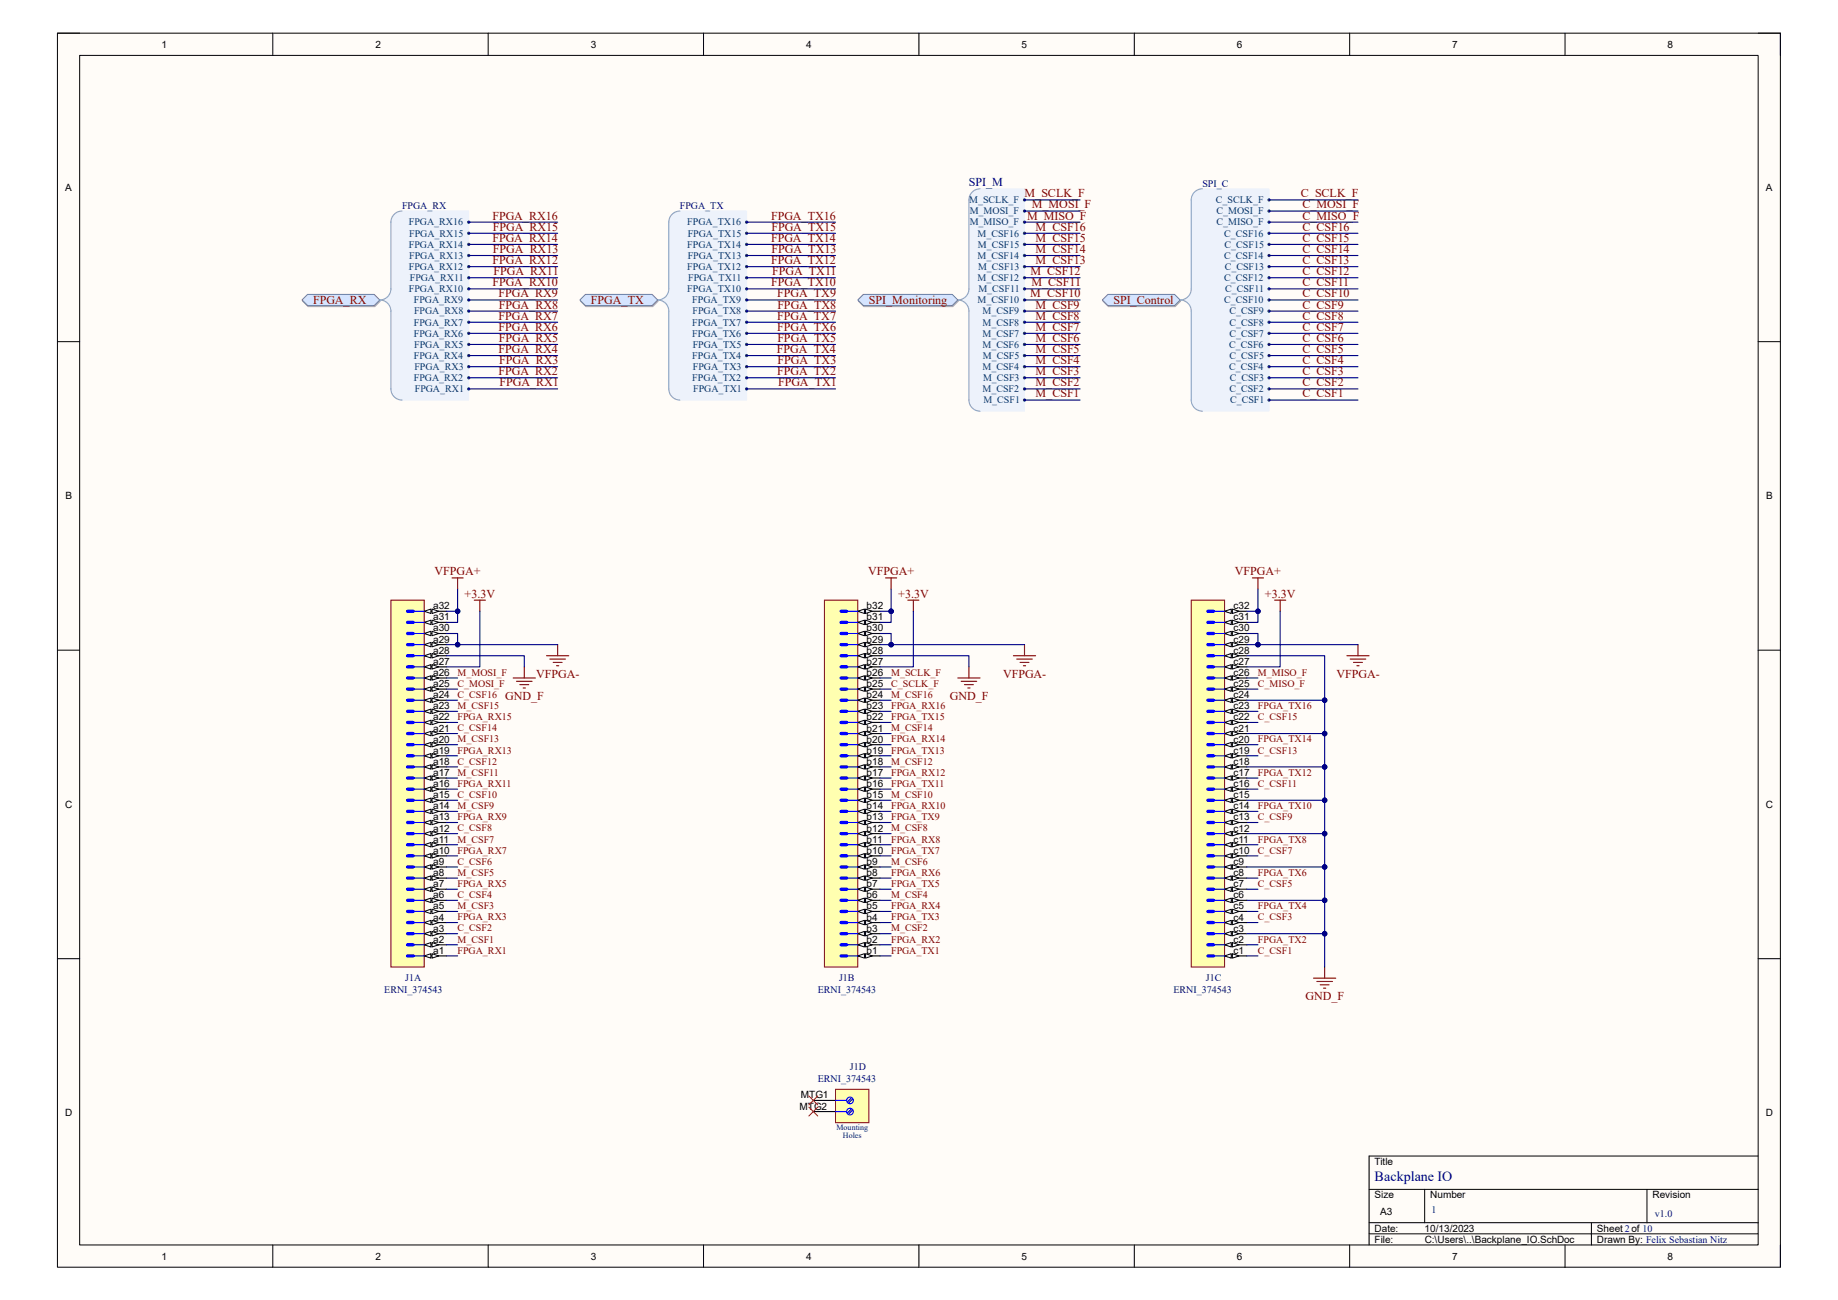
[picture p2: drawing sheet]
<svg xmlns="http://www.w3.org/2000/svg" width="420mm" height="297mm" viewBox="0 0 420 297" stroke-linecap="round" stroke-linejoin="round" font-family="sans-serif">
<defs><g id="words">
<text font-size="3.2" fill="#000080" x="314.1" y="269.8">Backplane IO</text>
<text font-size="2.8" fill="#000080" x="221.4" y="42.5">SPI_M</text>
<g font-size="2.8" fill="#800000">
<text x="234.1" y="45.1">M_SCLK_F</text>
<text x="235.8" y="47.6">M_MOSI_F</text>
<text x="297.3" y="45.1">C_SCLK_F</text>
<text x="297.6" y="47.6">C_MOSI_F</text>
<text x="112.5" y="50.2">FPGA_RX16</text>
<text x="112.6" y="52.7">FPGA_RX15</text>
<text x="176.2" y="50.2">FPGA_TX16</text>
<text x="176.3" y="52.7">FPGA_TX15</text>
<text x="234.7" y="50.2">M_MISO_F</text>
<text x="236.6" y="52.7">M_CSF16</text>
<text x="297.6" y="52.7">C_CSF16</text>
<text x="297.6" y="50.2">C_MISO_F</text>
<text x="112.5" y="55.2">FPGA_RX14</text>
<text x="112.6" y="57.8">FPGA_RX13</text>
<text x="176.2" y="55.2">FPGA_TX14</text>
<text x="176.3" y="57.8">FPGA_TX13</text>
<text x="236.6" y="57.8">M_CSF14</text>
<text x="236.6" y="55.2">M_CSF15</text>
<text x="297.6" y="57.8">C_CSF14</text>
<text x="297.6" y="55.2">C_CSF15</text>
<text x="112.5" y="65.4">FPGA_RX10</text>
<text x="112.6" y="60.3">FPGA_RX12</text>
<text x="112.8" y="62.9">FPGA_RX11</text>
<text x="176.2" y="65.4">FPGA_TX10</text>
<text x="176.2" y="60.3">FPGA_TX12</text>
<text x="176.4" y="62.9">FPGA_TX11</text>
<text x="235.5" y="62.9">M_CSF12</text>
<text x="235.7" y="65.4">M_CSF11</text>
<text x="236.6" y="60.3">M_CSF13</text>
<text x="297.6" y="65.4">C_CSF11</text>
<text x="297.6" y="62.9">C_CSF12</text>
<text x="297.6" y="60.3">C_CSF13</text>
<text x="71.5" y="69.5">FPGA_RX</text>
<text x="113.9" y="67.9">FPGA_RX9</text>
<text x="114" y="70.5">FPGA_RX8</text>
<text x="135" y="69.5">FPGA_TX</text>
<text x="177.6" y="67.9">FPGA_TX9</text>
<text x="177.6" y="70.5">FPGA_TX8</text>
<text x="198.5" y="69.5">SPI_Monitoring</text>
<text x="235.4" y="67.9">M_CSF10</text>
<text x="236.6" y="70.5">M_CSF9</text>
<text x="254.4" y="69.5">SPI_Control</text>
<text x="297.6" y="70.5">C_CSF9</text>
<text x="297.6" y="67.9">C_CSF10</text>
<text x="113.9" y="75.6">FPGA_RX6</text>
<text x="113.9" y="73">FPGA_RX7</text>
<text x="177.6" y="75.6">FPGA_TX6</text>
<text x="177.6" y="73">FPGA_TX7</text>
<text x="236.6" y="75.6">M_CSF7</text>
<text x="236.6" y="73">M_CSF8</text>
<text x="297.6" y="75.6">C_CSF7</text>
<text x="297.6" y="73">C_CSF8</text>
<text x="113.9" y="80.6">FPGA_RX4</text>
<text x="114" y="78.1">FPGA_RX5</text>
<text x="114" y="83.2">FPGA_RX3</text>
<text x="177.5" y="80.6">FPGA_TX4</text>
<text x="177.6" y="78.1">FPGA_TX5</text>
<text x="177.7" y="83.2">FPGA_TX3</text>
<text x="236.6" y="83.2">M_CSF4</text>
<text x="236.6" y="80.6">M_CSF5</text>
<text x="236.6" y="78.1">M_CSF6</text>
<text x="297.6" y="83.2">C_CSF4</text>
<text x="297.6" y="80.6">C_CSF5</text>
<text x="297.6" y="78.1">C_CSF6</text>
<text x="113.9" y="85.7">FPGA_RX2</text>
<text x="114.1" y="88.3">FPGA_RX1</text>
<text x="177.6" y="85.7">FPGA_TX2</text>
<text x="177.8" y="88.3">FPGA_TX1</text>
<text x="236.6" y="88.3">M_CSF2</text>
<text x="236.6" y="85.7">M_CSF3</text>
<text x="297.6" y="88.3">C_CSF2</text>
<text x="297.6" y="85.7">C_CSF3</text>
<text x="236.6" y="90.8">M_CSF1</text>
<text x="297.6" y="90.8">C_CSF1</text>
<text x="99.3" y="131.4">VFPGA+</text>
<text x="198.4" y="131.4">VFPGA+</text>
<text x="282.2" y="131.4">VFPGA+</text>
<text x="106.2" y="136.5">+3.3V</text>
<text x="205.2" y="136.5">+3.3V</text>
<text x="289.1" y="136.5">+3.3V</text>
<text x="122.5" y="154.8">VFPGA-</text>
<text x="229.2" y="154.8">VFPGA-</text>
<text x="305.4" y="154.8">VFPGA-</text>
<text x="115.4" y="159.9">GND_F</text>
<text x="217" y="159.9">GND_F</text>
<text x="298.3" y="228.5">GND_F</text>
</g>
<g font-size="2.3">
<text x="36.9" y="10.9">1</text>
<text x="85.8" y="10.9">2</text>
<text x="135" y="10.9">3</text>
<text x="184.2" y="10.9">4</text>
<text x="233.4" y="10.9">5</text>
<text x="282.6" y="10.9">6</text>
<text x="331.9" y="10.9">7</text>
<text x="381" y="10.9">8</text>
<text x="14.9" y="43.6">A</text>
<text x="403.5" y="43.6">A</text>
<text x="15" y="114.1">B</text>
<text x="403.6" y="114.1">B</text>
<text x="99" y="141.7">a31</text>
<text x="99" y="139.2">a32</text>
<text x="198" y="141.7">b31</text>
<text x="198" y="139.2">b32</text>
<text x="281.9" y="141.7">c31</text>
<text x="281.9" y="139.2">c32</text>
<text x="99" y="149.4">a28</text>
<text x="99" y="146.8">a29</text>
<text x="99" y="144.3">a30</text>
<text x="198" y="149.4">b28</text>
<text x="198" y="146.8">b29</text>
<text x="198" y="144.3">b30</text>
<text x="281.9" y="149.4">c28</text>
<text x="281.9" y="146.8">c29</text>
<text x="281.9" y="144.3">c30</text>
<text x="99" y="154.4">a26</text>
<text x="99" y="151.9">a27</text>
<text x="198" y="154.4">b26</text>
<text x="198" y="151.9">b27</text>
<text x="281.9" y="154.4">c26</text>
<text x="281.9" y="151.9">c27</text>
<text x="99" y="159.5">a24</text>
<text x="99" y="157">a25</text>
<text x="198" y="159.5">b24</text>
<text x="198" y="157">b25</text>
<text x="281.9" y="159.5">c24</text>
<text x="281.9" y="157">c25</text>
<text x="99" y="167.1">a21</text>
<text x="99" y="164.6">a22</text>
<text x="99" y="162.1">a23</text>
<text x="198" y="167.1">b21</text>
<text x="198" y="164.6">b22</text>
<text x="198" y="162.1">b23</text>
<text x="281.9" y="167.1">c21</text>
<text x="281.9" y="164.6">c22</text>
<text x="281.9" y="162.1">c23</text>
<text x="99" y="172.2">a19</text>
<text x="99" y="169.7">a20</text>
<text x="198" y="172.2">b19</text>
<text x="198" y="169.7">b20</text>
<text x="281.9" y="172.2">c19</text>
<text x="281.9" y="169.7">c20</text>
<text x="99" y="179.8">a16</text>
<text x="99" y="177.3">a17</text>
<text x="99" y="174.8">a18</text>
<text x="198" y="179.8">b16</text>
<text x="198" y="177.3">b17</text>
<text x="198" y="174.8">b18</text>
<text x="281.9" y="179.8">c16</text>
<text x="281.9" y="177.3">c17</text>
<text x="281.9" y="174.8">c18</text>
<text x="14.9" y="184.6">C</text>
<text x="99" y="184.9">a14</text>
<text x="99" y="182.4">a15</text>
<text x="198" y="184.9">b14</text>
<text x="198" y="182.4">b15</text>
<text x="281.9" y="184.9">c14</text>
<text x="281.9" y="182.4">c15</text>
<text x="403.5" y="184.6">C</text>
<text x="99" y="190">a12</text>
<text x="99" y="187.5">a13</text>
<text x="198" y="190">b12</text>
<text x="198" y="187.5">b13</text>
<text x="281.9" y="190">c12</text>
<text x="281.9" y="187.5">c13</text>
<text x="99" y="197.6">a9</text>
<text x="99" y="195.1">a10</text>
<text x="99" y="192.5">a11</text>
<text x="198" y="197.6">b9</text>
<text x="198" y="195.1">b10</text>
<text x="198" y="192.5">b11</text>
<text x="281.9" y="197.6">c9</text>
<text x="281.9" y="195.1">c10</text>
<text x="281.9" y="192.5">c11</text>
<text x="99" y="202.7">a7</text>
<text x="99" y="200.2">a8</text>
<text x="198" y="202.7">b7</text>
<text x="198" y="200.2">b8</text>
<text x="281.9" y="202.7">c7</text>
<text x="281.9" y="200.2">c8</text>
<text x="99" y="207.8">a5</text>
<text x="99" y="205.2">a6</text>
<text x="198" y="207.8">b5</text>
<text x="198" y="205.2">b6</text>
<text x="281.9" y="207.8">c5</text>
<text x="281.9" y="205.2">c6</text>
<text x="99" y="215.4">a2</text>
<text x="99" y="212.9">a3</text>
<text x="99" y="210.3">a4</text>
<text x="198" y="215.4">b2</text>
<text x="198" y="212.9">b3</text>
<text x="198" y="210.3">b4</text>
<text x="281.9" y="215.4">c2</text>
<text x="281.9" y="212.9">c3</text>
<text x="281.9" y="210.3">c4</text>
<text x="99" y="217.9">a1</text>
<text x="198" y="217.9">b1</text>
<text x="281.9" y="217.9">c1</text>
<text x="183" y="251">MTG1</text>
<text x="14.9" y="255.1">D</text>
<text x="182.7" y="253.5">MTG2</text>
<text x="403.5" y="255.1">D</text>
<text x="314.1" y="266.2">Title</text>
<text x="314.1" y="273.8">Size</text>
<text x="326.8" y="273.8">Number</text>
<text x="377.6" y="273.8">Revision</text>
<text x="314.1" y="281.4">Date:</text>
<text x="315.4" y="277.6">A3</text>
<text x="325.5" y="281.4">10/13/2023</text>
<text x="364.9" y="281.4">Sheet 2of 10</text>
<text x="36.9" y="287.8">1</text>
<text x="85.8" y="287.8">2</text>
<text x="135" y="287.8">3</text>
<text x="184.2" y="287.8">4</text>
<text x="233.4" y="287.8">5</text>
<text x="282.6" y="287.8">6</text>
<text x="314.1" y="284">File:</text>
<text x="325.6" y="284">C:\Users\..\Backplane_IO.SchDoc</text>
<text x="331.9" y="287.8">7</text>
<text x="364.9" y="284">Drawn By: Felix Sebastian Nitz</text>
<text x="381" y="287.8">8</text>
</g>
<g font-size="2.3" fill="#000080">
<text x="91.9" y="47.7">FPGA_RX</text>
<text x="155.4" y="47.7">FPGA_TX</text>
<text x="274.7" y="42.6">SPI_C</text>
<text x="87.8" y="226.8">ERNI_374543</text>
<text x="92.6" y="224.2">J1A</text>
<text x="186.9" y="226.8">ERNI_374543</text>
<text x="191.7" y="224.2">J1B</text>
<text x="268.1" y="226.8">ERNI_374543</text>
<text x="275.5" y="224.2">J1C</text>
<text x="194.2" y="244.6">J1D</text>
<text x="186.9" y="247.1">ERNI_374543</text>
<text x="327.1" y="277">1</text>
<text x="378.1" y="278">v1.0</text>
</g>
<g font-size="2.3" fill="#003a70">
<text x="221.4" y="46.4">M_SCLK_F</text>
<text x="277.8" y="46.4">C_SCLK_F</text>
<text x="93.4" y="51.5">FPGA_RX16</text>
<text x="157.1" y="51.5">FPGA_TX16</text>
<text x="221.6" y="51.5">M_MISO_F</text>
<text x="221.6" y="49">M_MOSI_F</text>
<text x="278" y="49">C_MOSI_F</text>
<text x="278" y="51.5">C_MISO_F</text>
<text x="93.4" y="56.6">FPGA_RX14</text>
<text x="93.5" y="54.1">FPGA_RX15</text>
<text x="93.5" y="59.1">FPGA_RX13</text>
<text x="157.1" y="56.6">FPGA_TX14</text>
<text x="157.1" y="54.1">FPGA_TX15</text>
<text x="157.1" y="59.1">FPGA_TX13</text>
<text x="223.4" y="59.1">M_CSF14</text>
<text x="223.4" y="54.1">M_CSF16</text>
<text x="223.4" y="56.6">M_CSF15</text>
<text x="279.7" y="54.1">C_CSF16</text>
<text x="279.7" y="59.1">C_CSF14</text>
<text x="279.8" y="56.6">C_CSF15</text>
<text x="93.4" y="61.7">FPGA_RX12</text>
<text x="93.6" y="64.2">FPGA_RX11</text>
<text x="157.1" y="61.7">FPGA_TX12</text>
<text x="157.3" y="64.2">FPGA_TX11</text>
<text x="223.4" y="64.2">M_CSF12</text>
<text x="223.5" y="61.7">M_CSF13</text>
<text x="279.7" y="64.2">C_CSF12</text>
<text x="279.9" y="61.7">C_CSF13</text>
<text x="93.4" y="66.8">FPGA_RX10</text>
<text x="94.6" y="69.3">FPGA_RX9</text>
<text x="94.6" y="71.8">FPGA_RX8</text>
<text x="157.1" y="66.8">FPGA_TX10</text>
<text x="158.2" y="69.3">FPGA_TX9</text>
<text x="158.2" y="71.8">FPGA_TX8</text>
<text x="223.4" y="69.3">M_CSF10</text>
<text x="223.6" y="66.8">M_CSF11</text>
<text x="224.5" y="71.8">M_CSF9</text>
<text x="279.7" y="69.3">C_CSF10</text>
<text x="280" y="66.8">C_CSF11</text>
<text x="280.9" y="71.8">C_CSF9</text>
<text x="94.6" y="74.4">FPGA_RX7</text>
<text x="94.6" y="76.9">FPGA_RX6</text>
<text x="158.2" y="74.4">FPGA_TX7</text>
<text x="158.2" y="76.9">FPGA_TX6</text>
<text x="224.5" y="76.9">M_CSF7</text>
<text x="224.5" y="74.4">M_CSF8</text>
<text x="280.9" y="74.4">C_CSF8</text>
<text x="280.9" y="76.9">C_CSF7</text>
<text x="94.6" y="82">FPGA_RX4</text>
<text x="94.7" y="79.5">FPGA_RX5</text>
<text x="158.2" y="82">FPGA_TX4</text>
<text x="158.3" y="79.5">FPGA_TX5</text>
<text x="224.5" y="79.5">M_CSF6</text>
<text x="224.6" y="82">M_CSF5</text>
<text x="280.9" y="79.5">C_CSF6</text>
<text x="281" y="82">C_CSF5</text>
<text x="94.6" y="87.1">FPGA_RX2</text>
<text x="94.7" y="84.5">FPGA_RX3</text>
<text x="94.8" y="89.6">FPGA_RX1</text>
<text x="158.2" y="87.1">FPGA_TX2</text>
<text x="158.3" y="84.5">FPGA_TX3</text>
<text x="158.4" y="89.6">FPGA_TX1</text>
<text x="224.5" y="89.6">M_CSF2</text>
<text x="224.5" y="84.5">M_CSF4</text>
<text x="224.6" y="87.1">M_CSF3</text>
<text x="280.9" y="84.5">C_CSF4</text>
<text x="280.9" y="89.6">C_CSF2</text>
<text x="281" y="87.1">C_CSF3</text>
<text x="224.7" y="92.2">M_CSF1</text>
<text x="281.1" y="92.2">C_CSF1</text>
</g>
<g font-size="2.3" fill="#800000">
<text x="104.6" y="154.4">M_MOSI_F</text>
<text x="203.6" y="154.4">M_SCLK_F</text>
<text x="287.4" y="154.4">M_MISO_F</text>
<text x="104.6" y="159.5">C_CSF16</text>
<text x="104.6" y="156.9">C_MOSI_F</text>
<text x="203.6" y="159.5">M_CSF16</text>
<text x="203.6" y="156.9">C_SCLK_F</text>
<text x="287.4" y="156.9">C_MISO_F</text>
<text x="104.6" y="167.1">C_CSF14</text>
<text x="104.6" y="164.5">FPGA_RX15</text>
<text x="104.6" y="162">M_CSF15</text>
<text x="203.6" y="167.1">M_CSF14</text>
<text x="203.6" y="164.5">FPGA_TX15</text>
<text x="203.6" y="162">FPGA_RX16</text>
<text x="287.4" y="164.5">C_CSF15</text>
<text x="287.4" y="162">FPGA_TX16</text>
<text x="104.6" y="172.2">FPGA_RX13</text>
<text x="104.6" y="169.6">M_CSF13</text>
<text x="203.6" y="172.2">FPGA_TX13</text>
<text x="203.6" y="169.6">FPGA_RX14</text>
<text x="287.4" y="172.2">C_CSF13</text>
<text x="287.4" y="169.6">FPGA_TX14</text>
<text x="104.6" y="179.8">FPGA_RX11</text>
<text x="104.6" y="177.2">M_CSF11</text>
<text x="104.6" y="174.7">C_CSF12</text>
<text x="203.6" y="179.8">FPGA_TX11</text>
<text x="203.6" y="177.2">FPGA_RX12</text>
<text x="203.6" y="174.7">M_CSF12</text>
<text x="287.4" y="179.8">C_CSF11</text>
<text x="287.4" y="177.2">FPGA_TX12</text>
<text x="104.6" y="184.9">M_CSF9</text>
<text x="104.6" y="182.3">C_CSF10</text>
<text x="203.6" y="184.9">FPGA_RX10</text>
<text x="203.6" y="182.3">M_CSF10</text>
<text x="287.4" y="184.9">FPGA_TX10</text>
<text x="104.6" y="189.9">C_CSF8</text>
<text x="104.6" y="187.4">FPGA_RX9</text>
<text x="203.6" y="189.9">M_CSF8</text>
<text x="203.6" y="187.4">FPGA_TX9</text>
<text x="287.4" y="187.4">C_CSF9</text>
<text x="104.6" y="197.6">C_CSF6</text>
<text x="104.6" y="192.5">M_CSF7</text>
<text x="104.6" y="195">FPGA_RX7</text>
<text x="203.6" y="197.6">M_CSF6</text>
<text x="203.6" y="195">FPGA_TX7</text>
<text x="203.6" y="192.5">FPGA_RX8</text>
<text x="287.4" y="195">C_CSF7</text>
<text x="287.4" y="192.5">FPGA_TX8</text>
<text x="104.6" y="202.6">FPGA_RX5</text>
<text x="104.6" y="200.1">M_CSF5</text>
<text x="203.6" y="202.6">FPGA_TX5</text>
<text x="203.6" y="200.1">FPGA_RX6</text>
<text x="287.4" y="202.6">C_CSF5</text>
<text x="287.4" y="200.1">FPGA_TX6</text>
<text x="104.6" y="207.7">M_CSF3</text>
<text x="104.6" y="205.2">C_CSF4</text>
<text x="203.6" y="207.7">FPGA_RX4</text>
<text x="203.6" y="205.2">M_CSF4</text>
<text x="287.4" y="207.7">FPGA_TX4</text>
<text x="104.6" y="215.3">M_CSF1</text>
<text x="104.6" y="212.8">C_CSF2</text>
<text x="104.6" y="210.3">FPGA_RX3</text>
<text x="203.6" y="215.3">FPGA_RX2</text>
<text x="203.6" y="212.8">M_CSF2</text>
<text x="203.6" y="210.3">FPGA_TX3</text>
<text x="287.4" y="215.3">FPGA_TX2</text>
<text x="287.4" y="210.3">C_CSF3</text>
<text x="104.6" y="217.9">FPGA_RX1</text>
<text x="203.6" y="217.9">FPGA_TX1</text>
<text x="287.4" y="217.9">C_CSF1</text>
</g>
<g font-size="1.8" fill="#000080">
<text x="191.1" y="258.1">Mounting</text>
<text x="192.6" y="259.9">Holes</text>
</g>
</g></defs>
<path d="M13.1 7.6h393.7v281.9h-393.7z" fill-rule="evenodd" fill="#fffcf8"/>
<path d="M13.1 7.6h393.7v281.9h-393.7z" fill="none" stroke="#000" stroke-width=".23"/>
<path d="M18.2 12.7h383.5v271.7h-383.5z" fill-rule="evenodd" fill="#fffcf8"/>
<g fill="none" stroke="#000" stroke-width=".23">
<path d="M13.1 7.6h5.1M18.2 12.7h383.5v271.7h-383.5zM62.3 7.6v5.1M111.5 7.6v5.1M160.8 7.6v5.1M210 7.6v5.1M259.2 7.6v5.1M308.4 7.6v5.1M357.6 7.6v5.1M401.7 7.6h5.1v5.1M13.1 78.1h5.1M401.7 78.1h5.1"/>
<path d="M13.1 148.5h5.1M401.7 148.5h5.1M13.1 219h5.1M401.7 219h5.1M312.8 271.7h88.9M312.8 279.4h88.9M325.5 271.7v7.7M363.6 279.4v5M376.3 271.7v7.7M401.7 264.1h-88.9v20.3M62.3 284.4v5.1M111.5 284.4v5.1"/>
<path d="M160.8 284.4v5.1M210 284.4v5.1M259.2 284.4v5.1M308.4 284.4v5.1M312.8 281.9h88.9M357.6 284.4v5.1M406.8 284.4v5.1"/>
</g>
<path d="M222.7 43.5l1.2-.4h10.2v50.8h-10.2l-1.2-.3-1-.9-.3-1.3v-21l-.6-1-1.3-.9 1.3-.8 .6-1.1v-20.9l.3-1.3z" fill-rule="evenodd" fill="#edf2fb"/>
<path d="M222.7 43.5l1.2-.4h10.2v50.8h-10.2l-1.2-.3-1-.9-.3-1.3v-21l-.6-1-1.3-.9 1.3-.8 .6-1.1v-20.9l.3-1.3z" fill="none" stroke="#edf2fb" stroke-width=".23"/>
<path d="M223.9 43.1a2.55 2.55 0 0 0-2.5 2.6v20.3a2.53 2.53 0 0 1-2.5 2.5 2.54 2.54 0 0 1 2.5 2.6v20.3a2.54 2.54 0 0 0 2.5 2.5" fill="none" stroke="#8f9ec9" stroke-width=".25"/>
<circle cx="234.1" cy="91.4" r=".25" fill="#003a70"/>
<circle cx="234.1" cy="91.4" r=".25" fill="none" stroke="#003a70" stroke-width=".23"/>
<circle cx="234.1" cy="88.9" r=".25" fill="#003a70"/>
<circle cx="234.1" cy="88.9" r=".25" fill="none" stroke="#003a70" stroke-width=".23"/>
<circle cx="234.1" cy="86.3" r=".25" fill="#003a70"/>
<circle cx="234.1" cy="86.3" r=".25" fill="none" stroke="#003a70" stroke-width=".23"/>
<circle cx="234.1" cy="83.8" r=".25" fill="#003a70"/>
<circle cx="234.1" cy="83.8" r=".25" fill="none" stroke="#003a70" stroke-width=".23"/>
<circle cx="234.1" cy="81.2" r=".25" fill="#003a70"/>
<circle cx="234.1" cy="81.2" r=".25" fill="none" stroke="#003a70" stroke-width=".23"/>
<circle cx="234.1" cy="78.7" r=".25" fill="#003a70"/>
<circle cx="234.1" cy="78.7" r=".25" fill="none" stroke="#003a70" stroke-width=".23"/>
<circle cx="234.1" cy="76.2" r=".25" fill="#003a70"/>
<circle cx="234.1" cy="76.2" r=".25" fill="none" stroke="#003a70" stroke-width=".23"/>
<circle cx="234.1" cy="73.6" r=".25" fill="#003a70"/>
<circle cx="234.1" cy="73.6" r=".25" fill="none" stroke="#003a70" stroke-width=".23"/>
<circle cx="234.1" cy="71.1" r=".25" fill="#003a70"/>
<circle cx="234.1" cy="71.1" r=".25" fill="none" stroke="#003a70" stroke-width=".23"/>
<circle cx="234.1" cy="68.5" r=".25" fill="#003a70"/>
<circle cx="234.1" cy="68.5" r=".25" fill="none" stroke="#003a70" stroke-width=".23"/>
<circle cx="234.1" cy="66" r=".25" fill="#003a70"/>
<circle cx="234.1" cy="66" r=".25" fill="none" stroke="#003a70" stroke-width=".23"/>
<circle cx="234.1" cy="63.5" r=".25" fill="#003a70"/>
<circle cx="234.1" cy="63.5" r=".25" fill="none" stroke="#003a70" stroke-width=".23"/>
<circle cx="234.1" cy="60.9" r=".25" fill="#003a70"/>
<circle cx="234.1" cy="60.9" r=".25" fill="none" stroke="#003a70" stroke-width=".23"/>
<circle cx="234.1" cy="58.4" r=".25" fill="#003a70"/>
<circle cx="234.1" cy="58.4" r=".25" fill="none" stroke="#003a70" stroke-width=".23"/>
<circle cx="234.1" cy="55.8" r=".25" fill="#003a70"/>
<circle cx="234.1" cy="55.8" r=".25" fill="none" stroke="#003a70" stroke-width=".23"/>
<circle cx="234.1" cy="53.3" r=".25" fill="#003a70"/>
<circle cx="234.1" cy="53.3" r=".25" fill="none" stroke="#003a70" stroke-width=".23"/>
<circle cx="234.1" cy="50.8" r=".25" fill="#003a70"/>
<circle cx="234.1" cy="50.8" r=".25" fill="none" stroke="#003a70" stroke-width=".23"/>
<circle cx="234.1" cy="45.7" r=".25" fill="#003a70"/>
<circle cx="234.1" cy="45.7" r=".25" fill="none" stroke="#003a70" stroke-width=".23"/>
<circle cx="234.1" cy="48.2" r=".25" fill="#003a70"/>
<circle cx="234.1" cy="48.2" r=".25" fill="none" stroke="#003a70" stroke-width=".23"/>
<path d="M197.4 67.5h20.3l1.3 1.3-1.3 1.3h-20.3l-1.3-1.3z" fill-rule="evenodd" fill="#bac0ca"/>
<path d="M197.4 67.5h20.3l1.3 1.3-1.3 1.3h-20.3l-1.3-1.3z" fill="none" stroke="#a6acb6" stroke-width=".23"/>
<path d="M197.3 67.3h20.3l1.3 1.2-1.3 1.3h-20.3l-1.3-1.3z" fill-rule="evenodd" fill="#d5e4ff"/>
<path d="M197.3 67.3h20.3l1.3 1.2-1.3 1.3h-20.3l-1.3-1.3z" fill="none" stroke="#71809b" stroke-width=".23"/>
<path d="M89.3 137.1h7.6v83.8h-7.6z" fill-rule="evenodd" fill="#ffffb0"/>
<path d="M89.3 137.1h7.6v83.8h-7.6z" fill="none" stroke="#800000" stroke-width=".23"/>
<path d="M96.9 218.4h5.1" fill="none" stroke="#000" stroke-width=".25"/>
<path d="M96.9 218.4l1.6-.5v1z" fill="#f8fcff"/>
<path d="M96.9 218.4l1.6-.5v1z" fill="none" stroke="#000" stroke-width=".23"/>
<path d="M98.7 217.9l1.5 .5-1.5 .5z" fill="#f8fcff"/>
<path d="M98.7 217.9l1.5 .5-1.5 .5z" fill="none" stroke="#000" stroke-width=".23"/>
<path d="M96.9 215.9h5.1" fill="none" stroke="#000" stroke-width=".25"/>
<path d="M96.9 215.9l1.6-.6v1.1z" fill="#f8fcff"/>
<path d="M96.9 215.9l1.6-.6v1.1z" fill="none" stroke="#000" stroke-width=".23"/>
<path d="M98.7 215.3l1.5 .6-1.5 .5z" fill="#f8fcff"/>
<path d="M98.7 215.3l1.5 .6-1.5 .5z" fill="none" stroke="#000" stroke-width=".23"/>
<path d="M96.9 213.3h5.1" fill="none" stroke="#000" stroke-width=".25"/>
<path d="M96.9 213.3l1.6-.5v1z" fill="#f8fcff"/>
<path d="M96.9 213.3l1.6-.5v1z" fill="none" stroke="#000" stroke-width=".23"/>
<path d="M98.7 212.8l1.5 .5-1.5 .5z" fill="#f8fcff"/>
<path d="M98.7 212.8l1.5 .5-1.5 .5z" fill="none" stroke="#000" stroke-width=".23"/>
<path d="M96.9 210.8h5.1" fill="none" stroke="#000" stroke-width=".25"/>
<path d="M96.9 210.8l1.6-.5v1z" fill="#f8fcff"/>
<path d="M96.9 210.8l1.6-.5v1z" fill="none" stroke="#000" stroke-width=".23"/>
<path d="M98.7 210.3l1.5 .5-1.5 .5z" fill="#f8fcff"/>
<path d="M98.7 210.3l1.5 .5-1.5 .5z" fill="none" stroke="#000" stroke-width=".23"/>
<path d="M96.9 208.2h5.1" fill="none" stroke="#000" stroke-width=".25"/>
<path d="M96.9 208.2l1.6-.5v1z" fill="#f8fcff"/>
<path d="M96.9 208.2l1.6-.5v1z" fill="none" stroke="#000" stroke-width=".23"/>
<path d="M98.7 207.7l1.5 .5-1.5 .5z" fill="#f8fcff"/>
<path d="M98.7 207.7l1.5 .5-1.5 .5z" fill="none" stroke="#000" stroke-width=".23"/>
<path d="M96.9 205.7h5.1" fill="none" stroke="#000" stroke-width=".25"/>
<path d="M96.9 205.7l1.6-.5v1z" fill="#f8fcff"/>
<path d="M96.9 205.7l1.6-.5v1z" fill="none" stroke="#000" stroke-width=".23"/>
<path d="M98.7 205.2l1.5 .5-1.5 .5z" fill="#f8fcff"/>
<path d="M98.7 205.2l1.5 .5-1.5 .5z" fill="none" stroke="#000" stroke-width=".23"/>
<path d="M96.9 203.2h5.1" fill="none" stroke="#000" stroke-width=".25"/>
<path d="M96.9 203.2l1.6-.6v1.1z" fill="#f8fcff"/>
<path d="M96.9 203.2l1.6-.6v1.1z" fill="none" stroke="#000" stroke-width=".23"/>
<path d="M98.7 202.6l1.5 .6-1.5 .5z" fill="#f8fcff"/>
<path d="M98.7 202.6l1.5 .6-1.5 .5z" fill="none" stroke="#000" stroke-width=".23"/>
<path d="M96.9 200.6h5.1" fill="none" stroke="#000" stroke-width=".25"/>
<path d="M96.9 200.6l1.6-.5v1z" fill="#f8fcff"/>
<path d="M96.9 200.6l1.6-.5v1z" fill="none" stroke="#000" stroke-width=".23"/>
<path d="M98.7 200.1l1.5 .5-1.5 .5z" fill="#f8fcff"/>
<path d="M98.7 200.1l1.5 .5-1.5 .5z" fill="none" stroke="#000" stroke-width=".23"/>
<path d="M96.9 198.1h5.1" fill="none" stroke="#000" stroke-width=".25"/>
<path d="M96.9 198.1l1.6-.5v1z" fill="#f8fcff"/>
<path d="M96.9 198.1l1.6-.5v1z" fill="none" stroke="#000" stroke-width=".23"/>
<path d="M98.7 197.6l1.5 .5-1.5 .5z" fill="#f8fcff"/>
<path d="M98.7 197.6l1.5 .5-1.5 .5z" fill="none" stroke="#000" stroke-width=".23"/>
<path d="M96.9 195.5h5.1" fill="none" stroke="#000" stroke-width=".25"/>
<path d="M96.9 195.5l1.6-.5v1z" fill="#f8fcff"/>
<path d="M96.9 195.5l1.6-.5v1z" fill="none" stroke="#000" stroke-width=".23"/>
<path d="M98.7 195l1.5 .5-1.5 .5z" fill="#f8fcff"/>
<path d="M98.7 195l1.5 .5-1.5 .5z" fill="none" stroke="#000" stroke-width=".23"/>
<path d="M96.9 193h5.1" fill="none" stroke="#000" stroke-width=".25"/>
<path d="M96.9 193l1.6-.5v1z" fill="#f8fcff"/>
<path d="M96.9 193l1.6-.5v1z" fill="none" stroke="#000" stroke-width=".23"/>
<path d="M98.7 192.5l1.5 .5-1.5 .5z" fill="#f8fcff"/>
<path d="M98.7 192.5l1.5 .5-1.5 .5z" fill="none" stroke="#000" stroke-width=".23"/>
<path d="M96.9 190.5h5.1" fill="none" stroke="#000" stroke-width=".25"/>
<path d="M96.9 190.5l1.6-.6v1.1z" fill="#f8fcff"/>
<path d="M96.9 190.5l1.6-.6v1.1z" fill="none" stroke="#000" stroke-width=".23"/>
<path d="M98.7 189.9l1.5 .6-1.5 .5z" fill="#f8fcff"/>
<path d="M98.7 189.9l1.5 .6-1.5 .5z" fill="none" stroke="#000" stroke-width=".23"/>
<path d="M96.9 187.9h5.1" fill="none" stroke="#000" stroke-width=".25"/>
<path d="M96.9 187.9l1.6-.5v1z" fill="#f8fcff"/>
<path d="M96.9 187.9l1.6-.5v1z" fill="none" stroke="#000" stroke-width=".23"/>
<path d="M98.7 187.4l1.5 .5-1.5 .5z" fill="#f8fcff"/>
<path d="M98.7 187.4l1.5 .5-1.5 .5z" fill="none" stroke="#000" stroke-width=".23"/>
<path d="M96.9 185.4h5.1" fill="none" stroke="#000" stroke-width=".25"/>
<path d="M96.9 185.4l1.6-.5v1z" fill="#f8fcff"/>
<path d="M96.9 185.4l1.6-.5v1z" fill="none" stroke="#000" stroke-width=".23"/>
<path d="M98.7 184.9l1.5 .5-1.5 .5z" fill="#f8fcff"/>
<path d="M98.7 184.9l1.5 .5-1.5 .5z" fill="none" stroke="#000" stroke-width=".23"/>
<path d="M96.9 182.8h5.1" fill="none" stroke="#000" stroke-width=".25"/>
<path d="M96.9 182.8l1.6-.5v1z" fill="#f8fcff"/>
<path d="M96.9 182.8l1.6-.5v1z" fill="none" stroke="#000" stroke-width=".23"/>
<path d="M98.7 182.3l1.5 .5-1.5 .5z" fill="#f8fcff"/>
<path d="M98.7 182.3l1.5 .5-1.5 .5z" fill="none" stroke="#000" stroke-width=".23"/>
<path d="M96.9 180.3h5.1" fill="none" stroke="#000" stroke-width=".25"/>
<path d="M96.9 180.3l1.6-.5v1z" fill="#f8fcff"/>
<path d="M96.9 180.3l1.6-.5v1z" fill="none" stroke="#000" stroke-width=".23"/>
<path d="M98.7 179.8l1.5 .5-1.5 .5z" fill="#f8fcff"/>
<path d="M98.7 179.8l1.5 .5-1.5 .5z" fill="none" stroke="#000" stroke-width=".23"/>
<path d="M96.9 177.8h5.1" fill="none" stroke="#000" stroke-width=".25"/>
<path d="M96.9 177.8l1.6-.6v1.1z" fill="#f8fcff"/>
<path d="M96.9 177.8l1.6-.6v1.1z" fill="none" stroke="#000" stroke-width=".23"/>
<path d="M98.7 177.2l1.5 .6-1.5 .5z" fill="#f8fcff"/>
<path d="M98.7 177.2l1.5 .6-1.5 .5z" fill="none" stroke="#000" stroke-width=".23"/>
<path d="M96.9 175.2h5.1" fill="none" stroke="#000" stroke-width=".25"/>
<path d="M96.9 175.2l1.6-.5v1z" fill="#f8fcff"/>
<path d="M96.9 175.2l1.6-.5v1z" fill="none" stroke="#000" stroke-width=".23"/>
<path d="M98.7 174.7l1.5 .5-1.5 .5z" fill="#f8fcff"/>
<path d="M98.7 174.7l1.5 .5-1.5 .5z" fill="none" stroke="#000" stroke-width=".23"/>
<path d="M96.9 172.7h5.1" fill="none" stroke="#000" stroke-width=".25"/>
<path d="M96.9 172.7l1.6-.5v1z" fill="#f8fcff"/>
<path d="M96.9 172.7l1.6-.5v1z" fill="none" stroke="#000" stroke-width=".23"/>
<path d="M98.7 172.2l1.5 .5-1.5 .5z" fill="#f8fcff"/>
<path d="M98.7 172.2l1.5 .5-1.5 .5z" fill="none" stroke="#000" stroke-width=".23"/>
<path d="M96.9 170.1h5.1" fill="none" stroke="#000" stroke-width=".25"/>
<path d="M96.9 170.1l1.6-.5v1z" fill="#f8fcff"/>
<path d="M96.9 170.1l1.6-.5v1z" fill="none" stroke="#000" stroke-width=".23"/>
<path d="M98.7 169.6l1.5 .5-1.5 .5z" fill="#f8fcff"/>
<path d="M98.7 169.6l1.5 .5-1.5 .5z" fill="none" stroke="#000" stroke-width=".23"/>
<path d="M96.9 167.6h5.1" fill="none" stroke="#000" stroke-width=".25"/>
<path d="M96.9 167.6l1.6-.5v1z" fill="#f8fcff"/>
<path d="M96.9 167.6l1.6-.5v1z" fill="none" stroke="#000" stroke-width=".23"/>
<path d="M98.7 167.1l1.5 .5-1.5 .5z" fill="#f8fcff"/>
<path d="M98.7 167.1l1.5 .5-1.5 .5z" fill="none" stroke="#000" stroke-width=".23"/>
<path d="M96.9 165.1h5.1" fill="none" stroke="#000" stroke-width=".25"/>
<path d="M96.9 165.1l1.6-.6v1.1z" fill="#f8fcff"/>
<path d="M96.9 165.1l1.6-.6v1.1z" fill="none" stroke="#000" stroke-width=".23"/>
<path d="M98.7 164.5l1.5 .6-1.5 .5z" fill="#f8fcff"/>
<path d="M98.7 164.5l1.5 .6-1.5 .5z" fill="none" stroke="#000" stroke-width=".23"/>
<path d="M96.9 162.5h5.1" fill="none" stroke="#000" stroke-width=".25"/>
<path d="M96.9 162.5l1.6-.5v1z" fill="#f8fcff"/>
<path d="M96.9 162.5l1.6-.5v1z" fill="none" stroke="#000" stroke-width=".23"/>
<path d="M98.7 162l1.5 .5-1.5 .5z" fill="#f8fcff"/>
<path d="M98.7 162l1.5 .5-1.5 .5z" fill="none" stroke="#000" stroke-width=".23"/>
<path d="M96.9 160h5.1" fill="none" stroke="#000" stroke-width=".25"/>
<path d="M96.9 160l1.6-.5v1z" fill="#f8fcff"/>
<path d="M96.9 160l1.6-.5v1z" fill="none" stroke="#000" stroke-width=".23"/>
<path d="M98.7 159.5l1.5 .5-1.5 .5z" fill="#f8fcff"/>
<path d="M98.7 159.5l1.5 .5-1.5 .5z" fill="none" stroke="#000" stroke-width=".23"/>
<path d="M96.9 157.4h5.1" fill="none" stroke="#000" stroke-width=".25"/>
<path d="M96.9 157.4l1.6-.5v1z" fill="#f8fcff"/>
<path d="M96.9 157.4l1.6-.5v1z" fill="none" stroke="#000" stroke-width=".23"/>
<path d="M98.7 156.9l1.5 .5-1.5 .5z" fill="#f8fcff"/>
<path d="M98.7 156.9l1.5 .5-1.5 .5z" fill="none" stroke="#000" stroke-width=".23"/>
<g fill="none" stroke="#00f" stroke-width=".25">
<path d="M94.4 157.4h2.5M94.4 160h2.5M94.4 177.8h2.5M94.4 175.2h2.5M94.4 172.7h2.5M94.4 170.1h2.5M94.4 167.6h2.5M94.4 162.5h2.5M94.4 165.1h2.5M94.4 198.1h2.5M94.4 187.9h2.5M94.4 190.5h2.5"/>
<path d="M94.4 193h2.5M94.4 195.5h2.5M94.4 180.3h2.5M94.4 185.4h2.5M94.4 182.8h2.5M94.4 218.4h2.5M94.4 215.9h2.5M94.4 213.3h2.5M94.4 208.2h2.5M94.4 210.8h2.5M94.4 205.7h2.5M94.4 200.6h2.5"/>
<path d="M94.4 203.2h2.5"/>
</g>
<g fill="none" stroke="#00f" stroke-width=".76">
<path d="M93.1 160h1.3M93.1 157.4h1.3M93.1 177.8h1.3M93.1 175.2h1.3M93.1 172.7h1.3M93.1 170.1h1.3M93.1 167.6h1.3M93.1 165.1h1.3M93.1 162.5h1.3M93.1 198.1h1.3M93.1 195.5h1.3M93.1 193h1.3"/>
<path d="M93.1 190.5h1.3M93.1 187.9h1.3M93.1 185.4h1.3M93.1 182.8h1.3M93.1 180.3h1.3M93.1 218.4h1.3M93.1 215.9h1.3M93.1 213.3h1.3M93.1 210.8h1.3M93.1 208.2h1.3M93.1 205.7h1.3M93.1 203.2h1.3"/>
<path d="M93.1 200.6h1.3"/>
</g>
<path d="M96.9 154.9h5.1" fill="none" stroke="#000" stroke-width=".25"/>
<path d="M96.9 154.9l1.6-.5v1z" fill="#f8fcff"/>
<path d="M96.9 154.9l1.6-.5v1z" fill="none" stroke="#000" stroke-width=".23"/>
<path d="M98.7 154.4l1.5 .5-1.5 .5z" fill="#f8fcff"/>
<path d="M98.7 154.4l1.5 .5-1.5 .5z" fill="none" stroke="#000" stroke-width=".23"/>
<path d="M94.4 154.9h2.5" fill="none" stroke="#00f" stroke-width=".25"/>
<path d="M93.1 154.9h1.3" fill="none" stroke="#00f" stroke-width=".76"/>
<path d="M96.9 152.4h5.1" fill="none" stroke="#000" stroke-width=".25"/>
<path d="M96.9 152.4l1.6-.6v1.1z" fill="#f8fcff"/>
<path d="M96.9 152.4l1.6-.6v1.1z" fill="none" stroke="#000" stroke-width=".23"/>
<path d="M98.7 151.8l1.5 .6-1.5 .5z" fill="#f8fcff"/>
<path d="M98.7 151.8l1.5 .6-1.5 .5z" fill="none" stroke="#000" stroke-width=".23"/>
<path d="M94.4 152.4h2.5" fill="none" stroke="#00f" stroke-width=".25"/>
<path d="M93.1 152.4h1.3" fill="none" stroke="#00f" stroke-width=".76"/>
<path d="M96.9 149.8h5.1" fill="none" stroke="#000" stroke-width=".25"/>
<path d="M96.9 149.8l1.6-.5v1z" fill="#f8fcff"/>
<path d="M96.9 149.8l1.6-.5v1z" fill="none" stroke="#000" stroke-width=".23"/>
<path d="M98.7 149.3l1.5 .5-1.5 .5z" fill="#f8fcff"/>
<path d="M98.7 149.3l1.5 .5-1.5 .5z" fill="none" stroke="#000" stroke-width=".23"/>
<path d="M94.4 149.8h2.5" fill="none" stroke="#00f" stroke-width=".25"/>
<path d="M93.1 149.8h1.3" fill="none" stroke="#00f" stroke-width=".76"/>
<path d="M96.9 147.3h5.1" fill="none" stroke="#000" stroke-width=".25"/>
<path d="M96.9 147.3l1.6-.5v1z" fill="#f8fcff"/>
<path d="M96.9 147.3l1.6-.5v1z" fill="none" stroke="#000" stroke-width=".23"/>
<path d="M98.7 146.8l1.5 .5-1.5 .5z" fill="#f8fcff"/>
<path d="M98.7 146.8l1.5 .5-1.5 .5z" fill="none" stroke="#000" stroke-width=".23"/>
<path d="M94.4 147.3h2.5" fill="none" stroke="#00f" stroke-width=".25"/>
<path d="M93.1 147.3h1.3" fill="none" stroke="#00f" stroke-width=".76"/>
<path d="M96.9 144.7h5.1" fill="none" stroke="#000" stroke-width=".25"/>
<path d="M96.9 144.7l1.6-.5v1z" fill="#f8fcff"/>
<path d="M96.9 144.7l1.6-.5v1z" fill="none" stroke="#000" stroke-width=".23"/>
<path d="M98.7 144.2l1.5 .5-1.5 .5z" fill="#f8fcff"/>
<path d="M98.7 144.2l1.5 .5-1.5 .5z" fill="none" stroke="#000" stroke-width=".23"/>
<path d="M94.4 144.7h2.5" fill="none" stroke="#00f" stroke-width=".25"/>
<path d="M93.1 144.7h1.3" fill="none" stroke="#00f" stroke-width=".76"/>
<path d="M96.9 142.2h5.1" fill="none" stroke="#000" stroke-width=".25"/>
<path d="M96.9 142.2l1.6-.5v1z" fill="#f8fcff"/>
<path d="M96.9 142.2l1.6-.5v1z" fill="none" stroke="#000" stroke-width=".23"/>
<path d="M98.7 141.7l1.5 .5-1.5 .5z" fill="#f8fcff"/>
<path d="M98.7 141.7l1.5 .5-1.5 .5z" fill="none" stroke="#000" stroke-width=".23"/>
<path d="M94.4 142.2h2.5" fill="none" stroke="#00f" stroke-width=".25"/>
<path d="M93.1 142.2h1.3" fill="none" stroke="#00f" stroke-width=".76"/>
<path d="M96.9 139.7h5.1" fill="none" stroke="#000" stroke-width=".25"/>
<path d="M96.9 139.7l1.6-.6v1.1z" fill="#f8fcff"/>
<path d="M96.9 139.7l1.6-.6v1.1z" fill="none" stroke="#000" stroke-width=".23"/>
<path d="M98.7 139.1l1.5 .6-1.5 .5z" fill="#f8fcff"/>
<path d="M98.7 139.1l1.5 .6-1.5 .5z" fill="none" stroke="#000" stroke-width=".23"/>
<path d="M94.4 139.7h2.5" fill="none" stroke="#00f" stroke-width=".25"/>
<path d="M93.1 139.7h1.3" fill="none" stroke="#00f" stroke-width=".76"/>
<path d="M188.4 137.1h7.6v83.8h-7.6z" fill-rule="evenodd" fill="#ffffb0"/>
<path d="M188.4 137.1h7.6v83.8h-7.6z" fill="none" stroke="#800000" stroke-width=".23"/>
<path d="M196 218.4h5.1" fill="none" stroke="#000" stroke-width=".25"/>
<path d="M196 218.4l1.5-.5v1z" fill="#f8fcff"/>
<path d="M196 218.4l1.5-.5v1z" fill="none" stroke="#000" stroke-width=".23"/>
<path d="M197.8 217.9l1.5 .5-1.5 .5z" fill="#f8fcff"/>
<path d="M197.8 217.9l1.5 .5-1.5 .5z" fill="none" stroke="#000" stroke-width=".23"/>
<path d="M196 215.9h5.1" fill="none" stroke="#000" stroke-width=".25"/>
<path d="M196 215.9l1.5-.6v1.1z" fill="#f8fcff"/>
<path d="M196 215.9l1.5-.6v1.1z" fill="none" stroke="#000" stroke-width=".23"/>
<path d="M197.8 215.3l1.5 .6-1.5 .5z" fill="#f8fcff"/>
<path d="M197.8 215.3l1.5 .6-1.5 .5z" fill="none" stroke="#000" stroke-width=".23"/>
<path d="M196 213.3h5.1" fill="none" stroke="#000" stroke-width=".25"/>
<path d="M196 213.3l1.5-.5v1z" fill="#f8fcff"/>
<path d="M196 213.3l1.5-.5v1z" fill="none" stroke="#000" stroke-width=".23"/>
<path d="M197.8 212.8l1.5 .5-1.5 .5z" fill="#f8fcff"/>
<path d="M197.8 212.8l1.5 .5-1.5 .5z" fill="none" stroke="#000" stroke-width=".23"/>
<path d="M196 210.8h5.1" fill="none" stroke="#000" stroke-width=".25"/>
<path d="M196 210.8l1.5-.5v1z" fill="#f8fcff"/>
<path d="M196 210.8l1.5-.5v1z" fill="none" stroke="#000" stroke-width=".23"/>
<path d="M197.8 210.3l1.5 .5-1.5 .5z" fill="#f8fcff"/>
<path d="M197.8 210.3l1.5 .5-1.5 .5z" fill="none" stroke="#000" stroke-width=".23"/>
<path d="M196 208.2h5.1" fill="none" stroke="#000" stroke-width=".25"/>
<path d="M196 208.2l1.5-.5v1z" fill="#f8fcff"/>
<path d="M196 208.2l1.5-.5v1z" fill="none" stroke="#000" stroke-width=".23"/>
<path d="M197.8 207.7l1.5 .5-1.5 .5z" fill="#f8fcff"/>
<path d="M197.8 207.7l1.5 .5-1.5 .5z" fill="none" stroke="#000" stroke-width=".23"/>
<path d="M196 205.7h5.1" fill="none" stroke="#000" stroke-width=".25"/>
<path d="M196 205.7l1.5-.5v1z" fill="#f8fcff"/>
<path d="M196 205.7l1.5-.5v1z" fill="none" stroke="#000" stroke-width=".23"/>
<path d="M197.8 205.2l1.5 .5-1.5 .5z" fill="#f8fcff"/>
<path d="M197.8 205.2l1.5 .5-1.5 .5z" fill="none" stroke="#000" stroke-width=".23"/>
<path d="M196 203.2h5.1" fill="none" stroke="#000" stroke-width=".25"/>
<path d="M196 203.2l1.5-.6v1.1z" fill="#f8fcff"/>
<path d="M196 203.2l1.5-.6v1.1z" fill="none" stroke="#000" stroke-width=".23"/>
<path d="M197.8 202.6l1.5 .6-1.5 .5z" fill="#f8fcff"/>
<path d="M197.8 202.6l1.5 .6-1.5 .5z" fill="none" stroke="#000" stroke-width=".23"/>
<path d="M196 200.6h5.1" fill="none" stroke="#000" stroke-width=".25"/>
<path d="M196 200.6l1.5-.5v1z" fill="#f8fcff"/>
<path d="M196 200.6l1.5-.5v1z" fill="none" stroke="#000" stroke-width=".23"/>
<path d="M197.8 200.1l1.5 .5-1.5 .5z" fill="#f8fcff"/>
<path d="M197.8 200.1l1.5 .5-1.5 .5z" fill="none" stroke="#000" stroke-width=".23"/>
<path d="M196 198.1h5.1" fill="none" stroke="#000" stroke-width=".25"/>
<path d="M196 198.1l1.5-.5v1z" fill="#f8fcff"/>
<path d="M196 198.1l1.5-.5v1z" fill="none" stroke="#000" stroke-width=".23"/>
<path d="M197.8 197.6l1.5 .5-1.5 .5z" fill="#f8fcff"/>
<path d="M197.8 197.6l1.5 .5-1.5 .5z" fill="none" stroke="#000" stroke-width=".23"/>
<path d="M196 195.5h5.1" fill="none" stroke="#000" stroke-width=".25"/>
<path d="M196 195.5l1.5-.5v1z" fill="#f8fcff"/>
<path d="M196 195.5l1.5-.5v1z" fill="none" stroke="#000" stroke-width=".23"/>
<path d="M197.8 195l1.5 .5-1.5 .5z" fill="#f8fcff"/>
<path d="M197.8 195l1.5 .5-1.5 .5z" fill="none" stroke="#000" stroke-width=".23"/>
<path d="M196 193h5.1" fill="none" stroke="#000" stroke-width=".25"/>
<path d="M196 193l1.5-.5v1z" fill="#f8fcff"/>
<path d="M196 193l1.5-.5v1z" fill="none" stroke="#000" stroke-width=".23"/>
<path d="M197.8 192.5l1.5 .5-1.5 .5z" fill="#f8fcff"/>
<path d="M197.8 192.5l1.5 .5-1.5 .5z" fill="none" stroke="#000" stroke-width=".23"/>
<path d="M196 190.5h5.1" fill="none" stroke="#000" stroke-width=".25"/>
<path d="M196 190.5l1.5-.6v1.1z" fill="#f8fcff"/>
<path d="M196 190.5l1.5-.6v1.1z" fill="none" stroke="#000" stroke-width=".23"/>
<path d="M197.8 189.9l1.5 .6-1.5 .5z" fill="#f8fcff"/>
<path d="M197.8 189.9l1.5 .6-1.5 .5z" fill="none" stroke="#000" stroke-width=".23"/>
<path d="M196 187.9h5.1" fill="none" stroke="#000" stroke-width=".25"/>
<path d="M196 187.9l1.5-.5v1z" fill="#f8fcff"/>
<path d="M196 187.9l1.5-.5v1z" fill="none" stroke="#000" stroke-width=".23"/>
<path d="M197.8 187.4l1.5 .5-1.5 .5z" fill="#f8fcff"/>
<path d="M197.8 187.4l1.5 .5-1.5 .5z" fill="none" stroke="#000" stroke-width=".23"/>
<path d="M196 185.4h5.1" fill="none" stroke="#000" stroke-width=".25"/>
<path d="M196 185.4l1.5-.5v1z" fill="#f8fcff"/>
<path d="M196 185.4l1.5-.5v1z" fill="none" stroke="#000" stroke-width=".23"/>
<path d="M197.8 184.9l1.5 .5-1.5 .5z" fill="#f8fcff"/>
<path d="M197.8 184.9l1.5 .5-1.5 .5z" fill="none" stroke="#000" stroke-width=".23"/>
<path d="M196 182.8h5.1" fill="none" stroke="#000" stroke-width=".25"/>
<path d="M196 182.8l1.5-.5v1z" fill="#f8fcff"/>
<path d="M196 182.8l1.5-.5v1z" fill="none" stroke="#000" stroke-width=".23"/>
<path d="M197.8 182.3l1.5 .5-1.5 .5z" fill="#f8fcff"/>
<path d="M197.8 182.3l1.5 .5-1.5 .5z" fill="none" stroke="#000" stroke-width=".23"/>
<path d="M196 180.3h5.1" fill="none" stroke="#000" stroke-width=".25"/>
<path d="M196 180.3l1.5-.5v1z" fill="#f8fcff"/>
<path d="M196 180.3l1.5-.5v1z" fill="none" stroke="#000" stroke-width=".23"/>
<path d="M197.8 179.8l1.5 .5-1.5 .5z" fill="#f8fcff"/>
<path d="M197.8 179.8l1.5 .5-1.5 .5z" fill="none" stroke="#000" stroke-width=".23"/>
<path d="M196 177.8h5.1" fill="none" stroke="#000" stroke-width=".25"/>
<path d="M196 177.8l1.5-.6v1.1z" fill="#f8fcff"/>
<path d="M196 177.8l1.5-.6v1.1z" fill="none" stroke="#000" stroke-width=".23"/>
<path d="M197.8 177.2l1.5 .6-1.5 .5z" fill="#f8fcff"/>
<path d="M197.8 177.2l1.5 .6-1.5 .5z" fill="none" stroke="#000" stroke-width=".23"/>
<path d="M196 175.2h5.1" fill="none" stroke="#000" stroke-width=".25"/>
<path d="M196 175.2l1.5-.5v1z" fill="#f8fcff"/>
<path d="M196 175.2l1.5-.5v1z" fill="none" stroke="#000" stroke-width=".23"/>
<path d="M197.8 174.7l1.5 .5-1.5 .5z" fill="#f8fcff"/>
<path d="M197.8 174.7l1.5 .5-1.5 .5z" fill="none" stroke="#000" stroke-width=".23"/>
<path d="M196 172.7h5.1" fill="none" stroke="#000" stroke-width=".25"/>
<path d="M196 172.7l1.5-.5v1z" fill="#f8fcff"/>
<path d="M196 172.7l1.5-.5v1z" fill="none" stroke="#000" stroke-width=".23"/>
<path d="M197.8 172.2l1.5 .5-1.5 .5z" fill="#f8fcff"/>
<path d="M197.8 172.2l1.5 .5-1.5 .5z" fill="none" stroke="#000" stroke-width=".23"/>
<path d="M196 170.1h5.1" fill="none" stroke="#000" stroke-width=".25"/>
<path d="M196 170.1l1.5-.5v1z" fill="#f8fcff"/>
<path d="M196 170.1l1.5-.5v1z" fill="none" stroke="#000" stroke-width=".23"/>
<path d="M197.8 169.6l1.5 .5-1.5 .5z" fill="#f8fcff"/>
<path d="M197.8 169.6l1.5 .5-1.5 .5z" fill="none" stroke="#000" stroke-width=".23"/>
<path d="M196 167.6h5.1" fill="none" stroke="#000" stroke-width=".25"/>
<path d="M196 167.6l1.5-.5v1z" fill="#f8fcff"/>
<path d="M196 167.6l1.5-.5v1z" fill="none" stroke="#000" stroke-width=".23"/>
<path d="M197.8 167.1l1.5 .5-1.5 .5z" fill="#f8fcff"/>
<path d="M197.8 167.1l1.5 .5-1.5 .5z" fill="none" stroke="#000" stroke-width=".23"/>
<path d="M196 165.1h5.1" fill="none" stroke="#000" stroke-width=".25"/>
<path d="M196 165.1l1.5-.6v1.1z" fill="#f8fcff"/>
<path d="M196 165.1l1.5-.6v1.1z" fill="none" stroke="#000" stroke-width=".23"/>
<path d="M197.8 164.5l1.5 .6-1.5 .5z" fill="#f8fcff"/>
<path d="M197.8 164.5l1.5 .6-1.5 .5z" fill="none" stroke="#000" stroke-width=".23"/>
<path d="M196 162.5h5.1" fill="none" stroke="#000" stroke-width=".25"/>
<path d="M196 162.5l1.5-.5v1z" fill="#f8fcff"/>
<path d="M196 162.5l1.5-.5v1z" fill="none" stroke="#000" stroke-width=".23"/>
<path d="M197.8 162l1.5 .5-1.5 .5z" fill="#f8fcff"/>
<path d="M197.8 162l1.5 .5-1.5 .5z" fill="none" stroke="#000" stroke-width=".23"/>
<path d="M196 160h5.1" fill="none" stroke="#000" stroke-width=".25"/>
<path d="M196 160l1.5-.5v1z" fill="#f8fcff"/>
<path d="M196 160l1.5-.5v1z" fill="none" stroke="#000" stroke-width=".23"/>
<path d="M197.8 159.5l1.5 .5-1.5 .5z" fill="#f8fcff"/>
<path d="M197.8 159.5l1.5 .5-1.5 .5z" fill="none" stroke="#000" stroke-width=".23"/>
<path d="M196 157.4h5.1" fill="none" stroke="#000" stroke-width=".25"/>
<path d="M196 157.4l1.5-.5v1z" fill="#f8fcff"/>
<path d="M196 157.4l1.5-.5v1z" fill="none" stroke="#000" stroke-width=".23"/>
<path d="M197.8 156.9l1.5 .5-1.5 .5z" fill="#f8fcff"/>
<path d="M197.8 156.9l1.5 .5-1.5 .5z" fill="none" stroke="#000" stroke-width=".23"/>
<g fill="none" stroke="#00f" stroke-width=".25">
<path d="M193.5 157.4h2.5M193.5 160h2.5M193.5 177.8h2.5M193.5 175.2h2.5M193.5 172.7h2.5M193.5 170.1h2.5M193.5 167.6h2.5M193.5 162.5h2.5M193.5 165.1h2.5M193.5 198.1h2.5M193.5 187.9h2.5M193.5 190.5h2.5"/>
<path d="M193.5 193h2.5M193.5 195.5h2.5M193.5 180.3h2.5M193.5 185.4h2.5M193.5 182.8h2.5M193.5 218.4h2.5M193.5 215.9h2.5M193.5 213.3h2.5M193.5 208.2h2.5M193.5 210.8h2.5M193.5 205.7h2.5M193.5 200.6h2.5"/>
<path d="M193.5 203.2h2.5"/>
</g>
<g fill="none" stroke="#00f" stroke-width=".76">
<path d="M192.2 160h1.3M192.2 157.4h1.3M192.2 177.8h1.3M192.2 175.2h1.3M192.2 172.7h1.3M192.2 170.1h1.3M192.2 167.6h1.3M192.2 165.1h1.3M192.2 162.5h1.3M192.2 198.1h1.3M192.2 195.5h1.3M192.2 193h1.3"/>
<path d="M192.2 190.5h1.3M192.2 187.9h1.3M192.2 185.4h1.3M192.2 182.8h1.3M192.2 180.3h1.3M192.2 218.4h1.3M192.2 215.9h1.3M192.2 213.3h1.3M192.2 210.8h1.3M192.2 208.2h1.3M192.2 205.7h1.3M192.2 203.2h1.3"/>
<path d="M192.2 200.6h1.3"/>
</g>
<path d="M196 154.9h5.1" fill="none" stroke="#000" stroke-width=".25"/>
<path d="M196 154.9l1.5-.5v1z" fill="#f8fcff"/>
<path d="M196 154.9l1.5-.5v1z" fill="none" stroke="#000" stroke-width=".23"/>
<path d="M197.8 154.4l1.5 .5-1.5 .5z" fill="#f8fcff"/>
<path d="M197.8 154.4l1.5 .5-1.5 .5z" fill="none" stroke="#000" stroke-width=".23"/>
<path d="M193.5 154.9h2.5" fill="none" stroke="#00f" stroke-width=".25"/>
<path d="M192.2 154.9h1.3" fill="none" stroke="#00f" stroke-width=".76"/>
<path d="M196 152.4h5.1" fill="none" stroke="#000" stroke-width=".25"/>
<path d="M196 152.4l1.5-.6v1.1z" fill="#f8fcff"/>
<path d="M196 152.4l1.5-.6v1.1z" fill="none" stroke="#000" stroke-width=".23"/>
<path d="M197.8 151.8l1.5 .6-1.5 .5z" fill="#f8fcff"/>
<path d="M197.8 151.8l1.5 .6-1.5 .5z" fill="none" stroke="#000" stroke-width=".23"/>
<path d="M193.5 152.4h2.5" fill="none" stroke="#00f" stroke-width=".25"/>
<path d="M192.2 152.4h1.3" fill="none" stroke="#00f" stroke-width=".76"/>
<path d="M196 149.8h5.1" fill="none" stroke="#000" stroke-width=".25"/>
<path d="M196 149.8l1.5-.5v1z" fill="#f8fcff"/>
<path d="M196 149.8l1.5-.5v1z" fill="none" stroke="#000" stroke-width=".23"/>
<path d="M197.8 149.3l1.5 .5-1.5 .5z" fill="#f8fcff"/>
<path d="M197.8 149.3l1.5 .5-1.5 .5z" fill="none" stroke="#000" stroke-width=".23"/>
<path d="M193.5 149.8h2.5" fill="none" stroke="#00f" stroke-width=".25"/>
<path d="M192.2 149.8h1.3" fill="none" stroke="#00f" stroke-width=".76"/>
<path d="M196 147.3h5.1" fill="none" stroke="#000" stroke-width=".25"/>
<path d="M196 147.3l1.5-.5v1z" fill="#f8fcff"/>
<path d="M196 147.3l1.5-.5v1z" fill="none" stroke="#000" stroke-width=".23"/>
<path d="M197.8 146.8l1.5 .5-1.5 .5z" fill="#f8fcff"/>
<path d="M197.8 146.8l1.5 .5-1.5 .5z" fill="none" stroke="#000" stroke-width=".23"/>
<path d="M193.5 147.3h2.5" fill="none" stroke="#00f" stroke-width=".25"/>
<path d="M192.2 147.3h1.3" fill="none" stroke="#00f" stroke-width=".76"/>
<path d="M196 144.7h5.1" fill="none" stroke="#000" stroke-width=".25"/>
<path d="M196 144.7l1.5-.5v1z" fill="#f8fcff"/>
<path d="M196 144.7l1.5-.5v1z" fill="none" stroke="#000" stroke-width=".23"/>
<path d="M197.8 144.2l1.5 .5-1.5 .5z" fill="#f8fcff"/>
<path d="M197.8 144.2l1.5 .5-1.5 .5z" fill="none" stroke="#000" stroke-width=".23"/>
<path d="M193.5 144.7h2.5" fill="none" stroke="#00f" stroke-width=".25"/>
<path d="M192.2 144.7h1.3" fill="none" stroke="#00f" stroke-width=".76"/>
<path d="M196 142.2h5.1" fill="none" stroke="#000" stroke-width=".25"/>
<path d="M196 142.2l1.5-.5v1z" fill="#f8fcff"/>
<path d="M196 142.2l1.5-.5v1z" fill="none" stroke="#000" stroke-width=".23"/>
<path d="M197.8 141.7l1.5 .5-1.5 .5z" fill="#f8fcff"/>
<path d="M197.8 141.7l1.5 .5-1.5 .5z" fill="none" stroke="#000" stroke-width=".23"/>
<path d="M193.5 142.2h2.5" fill="none" stroke="#00f" stroke-width=".25"/>
<path d="M192.2 142.2h1.3" fill="none" stroke="#00f" stroke-width=".76"/>
<path d="M196 139.7h5.1" fill="none" stroke="#000" stroke-width=".25"/>
<path d="M196 139.7l1.5-.6v1.1z" fill="#f8fcff"/>
<path d="M196 139.7l1.5-.6v1.1z" fill="none" stroke="#000" stroke-width=".23"/>
<path d="M197.8 139.1l1.5 .6-1.5 .5z" fill="#f8fcff"/>
<path d="M197.8 139.1l1.5 .6-1.5 .5z" fill="none" stroke="#000" stroke-width=".23"/>
<path d="M193.5 139.7h2.5" fill="none" stroke="#00f" stroke-width=".25"/>
<path d="M192.2 139.7h1.3" fill="none" stroke="#00f" stroke-width=".76"/>
<path d="M272.2 137.1h7.6v83.8h-7.6z" fill-rule="evenodd" fill="#ffffb0"/>
<path d="M272.2 137.1h7.6v83.8h-7.6z" fill="none" stroke="#800000" stroke-width=".23"/>
<path d="M279.8 218.4h5.1" fill="none" stroke="#000" stroke-width=".25"/>
<path d="M279.8 218.4l1.5-.5v1z" fill="#f8fcff"/>
<path d="M279.8 218.4l1.5-.5v1z" fill="none" stroke="#000" stroke-width=".23"/>
<path d="M281.6 217.9l1.5 .5-1.5 .5z" fill="#f8fcff"/>
<path d="M281.6 217.9l1.5 .5-1.5 .5z" fill="none" stroke="#000" stroke-width=".23"/>
<path d="M279.8 215.9h5.1" fill="none" stroke="#000" stroke-width=".25"/>
<path d="M279.8 215.9l1.5-.6v1.1z" fill="#f8fcff"/>
<path d="M279.8 215.9l1.5-.6v1.1z" fill="none" stroke="#000" stroke-width=".23"/>
<path d="M281.6 215.3l1.5 .6-1.5 .5z" fill="#f8fcff"/>
<path d="M281.6 215.3l1.5 .6-1.5 .5z" fill="none" stroke="#000" stroke-width=".23"/>
<path d="M279.8 213.3h5.1" fill="none" stroke="#000" stroke-width=".25"/>
<path d="M279.8 213.3l1.5-.5v1z" fill="#f8fcff"/>
<path d="M279.8 213.3l1.5-.5v1z" fill="none" stroke="#000" stroke-width=".23"/>
<path d="M281.6 212.8l1.5 .5-1.5 .5z" fill="#f8fcff"/>
<path d="M281.6 212.8l1.5 .5-1.5 .5z" fill="none" stroke="#000" stroke-width=".23"/>
<path d="M279.8 210.8h5.1" fill="none" stroke="#000" stroke-width=".25"/>
<path d="M279.8 210.8l1.5-.5v1z" fill="#f8fcff"/>
<path d="M279.8 210.8l1.5-.5v1z" fill="none" stroke="#000" stroke-width=".23"/>
<path d="M281.6 210.3l1.5 .5-1.5 .5z" fill="#f8fcff"/>
<path d="M281.6 210.3l1.5 .5-1.5 .5z" fill="none" stroke="#000" stroke-width=".23"/>
<path d="M279.8 208.2h5.1" fill="none" stroke="#000" stroke-width=".25"/>
<path d="M279.8 208.2l1.5-.5v1z" fill="#f8fcff"/>
<path d="M279.8 208.2l1.5-.5v1z" fill="none" stroke="#000" stroke-width=".23"/>
<path d="M281.6 207.7l1.5 .5-1.5 .5z" fill="#f8fcff"/>
<path d="M281.6 207.7l1.5 .5-1.5 .5z" fill="none" stroke="#000" stroke-width=".23"/>
<path d="M279.8 205.7h5.1" fill="none" stroke="#000" stroke-width=".25"/>
<path d="M279.8 205.7l1.5-.5v1z" fill="#f8fcff"/>
<path d="M279.8 205.7l1.5-.5v1z" fill="none" stroke="#000" stroke-width=".23"/>
<path d="M281.6 205.2l1.5 .5-1.5 .5z" fill="#f8fcff"/>
<path d="M281.6 205.2l1.5 .5-1.5 .5z" fill="none" stroke="#000" stroke-width=".23"/>
<path d="M279.8 203.2h5.1" fill="none" stroke="#000" stroke-width=".25"/>
<path d="M279.8 203.2l1.5-.6v1.1z" fill="#f8fcff"/>
<path d="M279.8 203.2l1.5-.6v1.1z" fill="none" stroke="#000" stroke-width=".23"/>
<path d="M281.6 202.6l1.5 .6-1.5 .5z" fill="#f8fcff"/>
<path d="M281.6 202.6l1.5 .6-1.5 .5z" fill="none" stroke="#000" stroke-width=".23"/>
<path d="M279.8 200.6h5.1" fill="none" stroke="#000" stroke-width=".25"/>
<path d="M279.8 200.6l1.5-.5v1z" fill="#f8fcff"/>
<path d="M279.8 200.6l1.5-.5v1z" fill="none" stroke="#000" stroke-width=".23"/>
<path d="M281.6 200.1l1.5 .5-1.5 .5z" fill="#f8fcff"/>
<path d="M281.6 200.1l1.5 .5-1.5 .5z" fill="none" stroke="#000" stroke-width=".23"/>
<path d="M279.8 198.1h5.1" fill="none" stroke="#000" stroke-width=".25"/>
<path d="M279.8 198.1l1.5-.5v1z" fill="#f8fcff"/>
<path d="M279.8 198.1l1.5-.5v1z" fill="none" stroke="#000" stroke-width=".23"/>
<path d="M281.6 197.6l1.5 .5-1.5 .5z" fill="#f8fcff"/>
<path d="M281.6 197.6l1.5 .5-1.5 .5z" fill="none" stroke="#000" stroke-width=".23"/>
<path d="M279.8 195.5h5.1" fill="none" stroke="#000" stroke-width=".25"/>
<path d="M279.8 195.5l1.5-.5v1z" fill="#f8fcff"/>
<path d="M279.8 195.5l1.5-.5v1z" fill="none" stroke="#000" stroke-width=".23"/>
<path d="M281.6 195l1.5 .5-1.5 .5z" fill="#f8fcff"/>
<path d="M281.6 195l1.5 .5-1.5 .5z" fill="none" stroke="#000" stroke-width=".23"/>
<path d="M279.8 193h5.1" fill="none" stroke="#000" stroke-width=".25"/>
<path d="M279.8 193l1.5-.5v1z" fill="#f8fcff"/>
<path d="M279.8 193l1.5-.5v1z" fill="none" stroke="#000" stroke-width=".23"/>
<path d="M281.6 192.5l1.5 .5-1.5 .5z" fill="#f8fcff"/>
<path d="M281.6 192.5l1.5 .5-1.5 .5z" fill="none" stroke="#000" stroke-width=".23"/>
<path d="M279.8 190.5h5.1" fill="none" stroke="#000" stroke-width=".25"/>
<path d="M279.8 190.5l1.5-.6v1.1z" fill="#f8fcff"/>
<path d="M279.8 190.5l1.5-.6v1.1z" fill="none" stroke="#000" stroke-width=".23"/>
<path d="M281.6 189.9l1.5 .6-1.5 .5z" fill="#f8fcff"/>
<path d="M281.6 189.9l1.5 .6-1.5 .5z" fill="none" stroke="#000" stroke-width=".23"/>
<path d="M279.8 187.9h5.1" fill="none" stroke="#000" stroke-width=".25"/>
<path d="M279.8 187.9l1.5-.5v1z" fill="#f8fcff"/>
<path d="M279.8 187.9l1.5-.5v1z" fill="none" stroke="#000" stroke-width=".23"/>
<path d="M281.6 187.4l1.5 .5-1.5 .5z" fill="#f8fcff"/>
<path d="M281.6 187.4l1.5 .5-1.5 .5z" fill="none" stroke="#000" stroke-width=".23"/>
<path d="M279.8 185.4h5.1" fill="none" stroke="#000" stroke-width=".25"/>
<path d="M279.8 185.4l1.5-.5v1z" fill="#f8fcff"/>
<path d="M279.8 185.4l1.5-.5v1z" fill="none" stroke="#000" stroke-width=".23"/>
<path d="M281.6 184.9l1.5 .5-1.5 .5z" fill="#f8fcff"/>
<path d="M281.6 184.9l1.5 .5-1.5 .5z" fill="none" stroke="#000" stroke-width=".23"/>
<path d="M279.8 182.8h5.1" fill="none" stroke="#000" stroke-width=".25"/>
<path d="M279.8 182.8l1.5-.5v1z" fill="#f8fcff"/>
<path d="M279.8 182.8l1.5-.5v1z" fill="none" stroke="#000" stroke-width=".23"/>
<path d="M281.6 182.3l1.5 .5-1.5 .5z" fill="#f8fcff"/>
<path d="M281.6 182.3l1.5 .5-1.5 .5z" fill="none" stroke="#000" stroke-width=".23"/>
<path d="M279.8 180.3h5.1" fill="none" stroke="#000" stroke-width=".25"/>
<path d="M279.8 180.3l1.5-.5v1z" fill="#f8fcff"/>
<path d="M279.8 180.3l1.5-.5v1z" fill="none" stroke="#000" stroke-width=".23"/>
<path d="M281.6 179.8l1.5 .5-1.5 .5z" fill="#f8fcff"/>
<path d="M281.6 179.8l1.5 .5-1.5 .5z" fill="none" stroke="#000" stroke-width=".23"/>
<path d="M279.8 177.8h5.1" fill="none" stroke="#000" stroke-width=".25"/>
<path d="M279.8 177.8l1.5-.6v1.1z" fill="#f8fcff"/>
<path d="M279.8 177.8l1.5-.6v1.1z" fill="none" stroke="#000" stroke-width=".23"/>
<path d="M281.6 177.2l1.5 .6-1.5 .5z" fill="#f8fcff"/>
<path d="M281.6 177.2l1.5 .6-1.5 .5z" fill="none" stroke="#000" stroke-width=".23"/>
<path d="M279.8 175.2h5.1" fill="none" stroke="#000" stroke-width=".25"/>
<path d="M279.8 175.2l1.5-.5v1z" fill="#f8fcff"/>
<path d="M279.8 175.2l1.5-.5v1z" fill="none" stroke="#000" stroke-width=".23"/>
<path d="M281.6 174.7l1.5 .5-1.5 .5z" fill="#f8fcff"/>
<path d="M281.6 174.7l1.5 .5-1.5 .5z" fill="none" stroke="#000" stroke-width=".23"/>
<path d="M279.8 172.7h5.1" fill="none" stroke="#000" stroke-width=".25"/>
<path d="M279.8 172.7l1.5-.5v1z" fill="#f8fcff"/>
<path d="M279.8 172.7l1.5-.5v1z" fill="none" stroke="#000" stroke-width=".23"/>
<path d="M281.6 172.2l1.5 .5-1.5 .5z" fill="#f8fcff"/>
<path d="M281.6 172.2l1.5 .5-1.5 .5z" fill="none" stroke="#000" stroke-width=".23"/>
<path d="M279.8 170.1h5.1" fill="none" stroke="#000" stroke-width=".25"/>
<path d="M279.8 170.1l1.5-.5v1z" fill="#f8fcff"/>
<path d="M279.8 170.1l1.5-.5v1z" fill="none" stroke="#000" stroke-width=".23"/>
<path d="M281.6 169.6l1.5 .5-1.5 .5z" fill="#f8fcff"/>
<path d="M281.6 169.6l1.5 .5-1.5 .5z" fill="none" stroke="#000" stroke-width=".23"/>
<path d="M279.8 167.6h5.1" fill="none" stroke="#000" stroke-width=".25"/>
<path d="M279.8 167.6l1.5-.5v1z" fill="#f8fcff"/>
<path d="M279.8 167.6l1.5-.5v1z" fill="none" stroke="#000" stroke-width=".23"/>
<path d="M281.6 167.1l1.5 .5-1.5 .5z" fill="#f8fcff"/>
<path d="M281.6 167.1l1.5 .5-1.5 .5z" fill="none" stroke="#000" stroke-width=".23"/>
<path d="M279.8 165.1h5.1" fill="none" stroke="#000" stroke-width=".25"/>
<path d="M279.8 165.1l1.5-.6v1.1z" fill="#f8fcff"/>
<path d="M279.8 165.1l1.5-.6v1.1z" fill="none" stroke="#000" stroke-width=".23"/>
<path d="M281.6 164.5l1.5 .6-1.5 .5z" fill="#f8fcff"/>
<path d="M281.6 164.5l1.5 .6-1.5 .5z" fill="none" stroke="#000" stroke-width=".23"/>
<path d="M279.8 162.5h5.1" fill="none" stroke="#000" stroke-width=".25"/>
<path d="M279.8 162.5l1.5-.5v1z" fill="#f8fcff"/>
<path d="M279.8 162.5l1.5-.5v1z" fill="none" stroke="#000" stroke-width=".23"/>
<path d="M281.6 162l1.5 .5-1.5 .5z" fill="#f8fcff"/>
<path d="M281.6 162l1.5 .5-1.5 .5z" fill="none" stroke="#000" stroke-width=".23"/>
<path d="M279.8 160h5.1" fill="none" stroke="#000" stroke-width=".25"/>
<path d="M279.8 160l1.5-.5v1z" fill="#f8fcff"/>
<path d="M279.8 160l1.5-.5v1z" fill="none" stroke="#000" stroke-width=".23"/>
<path d="M281.6 159.5l1.5 .5-1.5 .5z" fill="#f8fcff"/>
<path d="M281.6 159.5l1.5 .5-1.5 .5z" fill="none" stroke="#000" stroke-width=".23"/>
<path d="M279.8 157.4h5.1" fill="none" stroke="#000" stroke-width=".25"/>
<path d="M279.8 157.4l1.5-.5v1z" fill="#f8fcff"/>
<path d="M279.8 157.4l1.5-.5v1z" fill="none" stroke="#000" stroke-width=".23"/>
<path d="M281.6 156.9l1.5 .5-1.5 .5z" fill="#f8fcff"/>
<path d="M281.6 156.9l1.5 .5-1.5 .5z" fill="none" stroke="#000" stroke-width=".23"/>
<g fill="none" stroke="#00f" stroke-width=".25">
<path d="M277.3 157.4h2.5M277.3 160h2.5M277.3 177.8h2.5M277.3 175.2h2.5M277.3 172.7h2.5M277.3 170.1h2.5M277.3 167.6h2.5M277.3 162.5h2.5M277.3 165.1h2.5M277.3 198.1h2.5M277.3 187.9h2.5M277.3 190.5h2.5"/>
<path d="M277.3 193h2.5M277.3 195.5h2.5M277.3 180.3h2.5M277.3 185.4h2.5M277.3 182.8h2.5M277.3 218.4h2.5M277.3 215.9h2.5M277.3 213.3h2.5M277.3 208.2h2.5M277.3 210.8h2.5M277.3 205.7h2.5M277.3 200.6h2.5"/>
<path d="M277.3 203.2h2.5"/>
</g>
<g fill="none" stroke="#00f" stroke-width=".76">
<path d="M276 160h1.3M276 157.4h1.3M276 177.8h1.3M276 175.2h1.3M276 172.7h1.3M276 170.1h1.3M276 167.6h1.3M276 165.1h1.3M276 162.5h1.3M276 198.1h1.3M276 195.5h1.3M276 193h1.3"/>
<path d="M276 190.5h1.3M276 187.9h1.3M276 185.4h1.3M276 182.8h1.3M276 180.3h1.3M276 218.4h1.3M276 215.9h1.3M276 213.3h1.3M276 210.8h1.3M276 208.2h1.3M276 205.7h1.3M276 203.2h1.3"/>
<path d="M276 200.6h1.3"/>
</g>
<path d="M279.8 154.9h5.1" fill="none" stroke="#000" stroke-width=".25"/>
<path d="M279.8 154.9l1.5-.5v1z" fill="#f8fcff"/>
<path d="M279.8 154.9l1.5-.5v1z" fill="none" stroke="#000" stroke-width=".23"/>
<path d="M281.6 154.4l1.5 .5-1.5 .5z" fill="#f8fcff"/>
<path d="M281.6 154.4l1.5 .5-1.5 .5z" fill="none" stroke="#000" stroke-width=".23"/>
<path d="M277.3 154.9h2.5" fill="none" stroke="#00f" stroke-width=".25"/>
<path d="M276 154.9h1.3" fill="none" stroke="#00f" stroke-width=".76"/>
<path d="M279.8 152.4h5.1" fill="none" stroke="#000" stroke-width=".25"/>
<path d="M279.8 152.4l1.5-.6v1.1z" fill="#f8fcff"/>
<path d="M279.8 152.4l1.5-.6v1.1z" fill="none" stroke="#000" stroke-width=".23"/>
<path d="M281.6 151.8l1.5 .6-1.5 .5z" fill="#f8fcff"/>
<path d="M281.6 151.8l1.5 .6-1.5 .5z" fill="none" stroke="#000" stroke-width=".23"/>
<path d="M277.3 152.4h2.5" fill="none" stroke="#00f" stroke-width=".25"/>
<path d="M276 152.4h1.3" fill="none" stroke="#00f" stroke-width=".76"/>
<path d="M279.8 149.8h5.1" fill="none" stroke="#000" stroke-width=".25"/>
<path d="M279.8 149.8l1.5-.5v1z" fill="#f8fcff"/>
<path d="M279.8 149.8l1.5-.5v1z" fill="none" stroke="#000" stroke-width=".23"/>
<path d="M281.6 149.3l1.5 .5-1.5 .5z" fill="#f8fcff"/>
<path d="M281.6 149.3l1.5 .5-1.5 .5z" fill="none" stroke="#000" stroke-width=".23"/>
<path d="M277.3 149.8h2.5" fill="none" stroke="#00f" stroke-width=".25"/>
<path d="M276 149.8h1.3" fill="none" stroke="#00f" stroke-width=".76"/>
<path d="M279.8 147.3h5.1" fill="none" stroke="#000" stroke-width=".25"/>
<path d="M279.8 147.3l1.5-.5v1z" fill="#f8fcff"/>
<path d="M279.8 147.3l1.5-.5v1z" fill="none" stroke="#000" stroke-width=".23"/>
<path d="M281.6 146.8l1.5 .5-1.5 .5z" fill="#f8fcff"/>
<path d="M281.6 146.8l1.5 .5-1.5 .5z" fill="none" stroke="#000" stroke-width=".23"/>
<path d="M277.3 147.3h2.5" fill="none" stroke="#00f" stroke-width=".25"/>
<path d="M276 147.3h1.3" fill="none" stroke="#00f" stroke-width=".76"/>
<path d="M279.8 144.7h5.1" fill="none" stroke="#000" stroke-width=".25"/>
<path d="M279.8 144.7l1.5-.5v1z" fill="#f8fcff"/>
<path d="M279.8 144.7l1.5-.5v1z" fill="none" stroke="#000" stroke-width=".23"/>
<path d="M281.6 144.2l1.5 .5-1.5 .5z" fill="#f8fcff"/>
<path d="M281.6 144.2l1.5 .5-1.5 .5z" fill="none" stroke="#000" stroke-width=".23"/>
<path d="M277.3 144.7h2.5" fill="none" stroke="#00f" stroke-width=".25"/>
<path d="M276 144.7h1.3" fill="none" stroke="#00f" stroke-width=".76"/>
<path d="M279.8 142.2h5.1" fill="none" stroke="#000" stroke-width=".25"/>
<path d="M279.8 142.2l1.5-.5v1z" fill="#f8fcff"/>
<path d="M279.8 142.2l1.5-.5v1z" fill="none" stroke="#000" stroke-width=".23"/>
<path d="M281.6 141.7l1.5 .5-1.5 .5z" fill="#f8fcff"/>
<path d="M281.6 141.7l1.5 .5-1.5 .5z" fill="none" stroke="#000" stroke-width=".23"/>
<path d="M277.3 142.2h2.5" fill="none" stroke="#00f" stroke-width=".25"/>
<path d="M276 142.2h1.3" fill="none" stroke="#00f" stroke-width=".76"/>
<path d="M279.8 139.7h5.1" fill="none" stroke="#000" stroke-width=".25"/>
<path d="M279.8 139.7l1.5-.6v1.1z" fill="#f8fcff"/>
<path d="M279.8 139.7l1.5-.6v1.1z" fill="none" stroke="#000" stroke-width=".23"/>
<path d="M281.6 139.1l1.5 .6-1.5 .5z" fill="#f8fcff"/>
<path d="M281.6 139.1l1.5 .6-1.5 .5z" fill="none" stroke="#000" stroke-width=".23"/>
<path d="M277.3 139.7h2.5" fill="none" stroke="#00f" stroke-width=".25"/>
<path d="M276 139.7h1.3" fill="none" stroke="#00f" stroke-width=".76"/>
<path d="M190.9 248.9h7.6v7.6h-7.6z" fill-rule="evenodd" fill="#ffffb0"/>
<path d="M190.9 248.9h7.6v7.6h-7.6z" fill="none" stroke="#800000" stroke-width=".23"/>
<path d="M185.8 254h5.1M185.8 251.4h5.1" fill="none" stroke="#000" stroke-width=".25"/>
<g fill="none" stroke="#00f" stroke-width=".25">
<path d="M190.9 251.4h2.6M190.9 254h2.6M194.5 250.9l-.8 .8M194.5 253.4l-.8 .8M194.7 251.2l-.7 .7M194.7 253.7l-.7 .8"/>
<circle cx="194.2" cy="251.4" r=".76"/>
<circle cx="194.2" cy="254" r=".76"/>
</g>
<g fill="none" stroke="#800000" stroke-width=".25">
<path d="M103.3 132h2.5M104.6 132v2.6M108.4 137.1h2.5M109.6 137.1v2.6M202.4 132h2.5M203.6 132v2.6M207.4 137.1h2.6M208.7 137.1v2.6M286.2 132h2.5M287.4 132v2.6M291.3 137.1h2.5M292.5 137.1v2.6"/>
<path d="M117.3 154.9h5M118 155.7h3.6M118.8 156.4h2M119.5 157.2h.6M119.8 152.4v2.5M124.9 149.8h5.1M125.6 150.6h3.6M126.4 151.3h2M127.2 152.1h.5M127.4 147.3v2.5M218.9 154.9h5M219.6 155.7h3.6"/>
<path d="M220.4 156.4h2M221.1 157.2h.6M221.4 152.4v2.5M231.6 149.8h5M232.3 150.6h3.6M233.1 151.3h2M233.8 152.1h.6M234.1 147.3v2.5M307.8 149.8h5M308.5 150.6h3.6M309.3 151.3h2M310 152.1h.6"/>
<path d="M310.3 147.3v2.5M300.1 223.5h5.1M300.9 224.2h3.6M301.7 225h2M302.4 225.8h.5M302.7 220.9v2.6"/>
</g>
<path d="M184.8 250.4l2.1 2M184.8 252.9l2.1 2.1M186.9 250.4l-2.1 2M186.9 252.9l-2.1 2.1" fill="none" stroke="#f00" stroke-width=".23"/>
<path d="M70.4 67.5h15.2l1.3 1.3-1.3 1.3h-15.2l-1.3-1.3z" fill-rule="evenodd" fill="#bac0ca"/>
<path d="M70.4 67.5h15.2l1.3 1.3-1.3 1.3h-15.2l-1.3-1.3z" fill="none" stroke="#a6acb6" stroke-width=".23"/>
<path d="M69 68.5l1.3-1.2h15.2l1.3 1.2-1.3 1.3h-15.2z" fill-rule="evenodd" fill="#d5e4ff"/>
<path d="M69 68.5l1.3-1.2h15.2l1.3 1.2-1.3 1.3h-15.2z" fill="none" stroke="#71809b" stroke-width=".23"/>
<path d="M154.1 48.5l1.3-.3h15.2v43.2h-15.2l-1.3-.3-1-1-.3-1.2v-18.5l-.6-1-1.3-.9 1.3-.8 .6-1.1v-15.8l.3-1.3z" fill-rule="evenodd" fill="#edf2fb"/>
<path d="M154.1 48.5l1.3-.3h15.2v43.2h-15.2l-1.3-.3-1-1-.3-1.2v-18.5l-.6-1-1.3-.9 1.3-.8 .6-1.1v-15.8l.3-1.3z" fill="none" stroke="#edf2fb" stroke-width=".23"/>
<path d="M155.4 48.2a2.54 2.54 0 0 0-2.6 2.6v15.2a2.54 2.54 0 0 1-2.5 2.5 2.54 2.54 0 0 1 2.5 2.6v17.8a2.54 2.54 0 0 0 2.6 2.5" fill="none" stroke="#8f9ec9" stroke-width=".25"/>
<circle cx="170.6" cy="50.8" r=".25" fill="#003a70"/>
<circle cx="170.6" cy="50.8" r=".25" fill="none" stroke="#003a70" stroke-width=".23"/>
<circle cx="170.6" cy="53.3" r=".25" fill="#003a70"/>
<circle cx="170.6" cy="53.3" r=".25" fill="none" stroke="#003a70" stroke-width=".23"/>
<circle cx="170.6" cy="55.8" r=".25" fill="#003a70"/>
<circle cx="170.6" cy="55.8" r=".25" fill="none" stroke="#003a70" stroke-width=".23"/>
<circle cx="170.6" cy="58.4" r=".25" fill="#003a70"/>
<circle cx="170.6" cy="58.4" r=".25" fill="none" stroke="#003a70" stroke-width=".23"/>
<circle cx="170.6" cy="60.9" r=".25" fill="#003a70"/>
<circle cx="170.6" cy="60.9" r=".25" fill="none" stroke="#003a70" stroke-width=".23"/>
<circle cx="170.6" cy="63.5" r=".25" fill="#003a70"/>
<circle cx="170.6" cy="63.5" r=".25" fill="none" stroke="#003a70" stroke-width=".23"/>
<circle cx="170.6" cy="66" r=".25" fill="#003a70"/>
<circle cx="170.6" cy="66" r=".25" fill="none" stroke="#003a70" stroke-width=".23"/>
<circle cx="170.6" cy="68.5" r=".25" fill="#003a70"/>
<circle cx="170.6" cy="68.5" r=".25" fill="none" stroke="#003a70" stroke-width=".23"/>
<circle cx="170.6" cy="71.1" r=".25" fill="#003a70"/>
<circle cx="170.6" cy="71.1" r=".25" fill="none" stroke="#003a70" stroke-width=".23"/>
<circle cx="170.6" cy="73.6" r=".25" fill="#003a70"/>
<circle cx="170.6" cy="73.6" r=".25" fill="none" stroke="#003a70" stroke-width=".23"/>
<circle cx="170.6" cy="76.2" r=".25" fill="#003a70"/>
<circle cx="170.6" cy="76.2" r=".25" fill="none" stroke="#003a70" stroke-width=".23"/>
<circle cx="170.6" cy="78.7" r=".25" fill="#003a70"/>
<circle cx="170.6" cy="78.7" r=".25" fill="none" stroke="#003a70" stroke-width=".23"/>
<circle cx="170.6" cy="81.2" r=".25" fill="#003a70"/>
<circle cx="170.6" cy="81.2" r=".25" fill="none" stroke="#003a70" stroke-width=".23"/>
<circle cx="170.6" cy="83.8" r=".25" fill="#003a70"/>
<circle cx="170.6" cy="83.8" r=".25" fill="none" stroke="#003a70" stroke-width=".23"/>
<circle cx="170.6" cy="86.3" r=".25" fill="#003a70"/>
<circle cx="170.6" cy="86.3" r=".25" fill="none" stroke="#003a70" stroke-width=".23"/>
<circle cx="170.6" cy="88.9" r=".25" fill="#003a70"/>
<circle cx="170.6" cy="88.9" r=".25" fill="none" stroke="#003a70" stroke-width=".23"/>
<path d="M90.6 48.5l1.3-.3h15.2v43.2h-15.2l-1.3-.3-1-1-.3-1.2v-18.5l-.6-1-1.3-.9 1.3-.8 .6-1.1v-15.8l.3-1.3z" fill-rule="evenodd" fill="#edf2fb"/>
<path d="M90.6 48.5l1.3-.3h15.2v43.2h-15.2l-1.3-.3-1-1-.3-1.2v-18.5l-.6-1-1.3-.9 1.3-.8 .6-1.1v-15.8l.3-1.3z" fill="none" stroke="#edf2fb" stroke-width=".23"/>
<path d="M91.9 48.2a2.54 2.54 0 0 0-2.6 2.6v15.2a2.54 2.54 0 0 1-2.5 2.5 2.54 2.54 0 0 1 2.5 2.6v17.8a2.54 2.54 0 0 0 2.6 2.5" fill="none" stroke="#8f9ec9" stroke-width=".25"/>
<circle cx="107.1" cy="50.8" r=".25" fill="#003a70"/>
<circle cx="107.1" cy="50.8" r=".25" fill="none" stroke="#003a70" stroke-width=".23"/>
<circle cx="107.1" cy="53.3" r=".25" fill="#003a70"/>
<circle cx="107.1" cy="53.3" r=".25" fill="none" stroke="#003a70" stroke-width=".23"/>
<circle cx="107.1" cy="55.8" r=".25" fill="#003a70"/>
<circle cx="107.1" cy="55.8" r=".25" fill="none" stroke="#003a70" stroke-width=".23"/>
<circle cx="107.1" cy="58.4" r=".25" fill="#003a70"/>
<circle cx="107.1" cy="58.4" r=".25" fill="none" stroke="#003a70" stroke-width=".23"/>
<circle cx="107.1" cy="60.9" r=".25" fill="#003a70"/>
<circle cx="107.1" cy="60.9" r=".25" fill="none" stroke="#003a70" stroke-width=".23"/>
<circle cx="107.1" cy="63.5" r=".25" fill="#003a70"/>
<circle cx="107.1" cy="63.5" r=".25" fill="none" stroke="#003a70" stroke-width=".23"/>
<circle cx="107.1" cy="66" r=".25" fill="#003a70"/>
<circle cx="107.1" cy="66" r=".25" fill="none" stroke="#003a70" stroke-width=".23"/>
<circle cx="107.1" cy="68.5" r=".25" fill="#003a70"/>
<circle cx="107.1" cy="68.5" r=".25" fill="none" stroke="#003a70" stroke-width=".23"/>
<circle cx="107.1" cy="71.1" r=".25" fill="#003a70"/>
<circle cx="107.1" cy="71.1" r=".25" fill="none" stroke="#003a70" stroke-width=".23"/>
<circle cx="107.1" cy="73.6" r=".25" fill="#003a70"/>
<circle cx="107.1" cy="73.6" r=".25" fill="none" stroke="#003a70" stroke-width=".23"/>
<circle cx="107.1" cy="76.2" r=".25" fill="#003a70"/>
<circle cx="107.1" cy="76.2" r=".25" fill="none" stroke="#003a70" stroke-width=".23"/>
<circle cx="107.1" cy="78.7" r=".25" fill="#003a70"/>
<circle cx="107.1" cy="78.7" r=".25" fill="none" stroke="#003a70" stroke-width=".23"/>
<circle cx="107.1" cy="81.2" r=".25" fill="#003a70"/>
<circle cx="107.1" cy="81.2" r=".25" fill="none" stroke="#003a70" stroke-width=".23"/>
<circle cx="107.1" cy="83.8" r=".25" fill="#003a70"/>
<circle cx="107.1" cy="83.8" r=".25" fill="none" stroke="#003a70" stroke-width=".23"/>
<circle cx="107.1" cy="86.3" r=".25" fill="#003a70"/>
<circle cx="107.1" cy="86.3" r=".25" fill="none" stroke="#003a70" stroke-width=".23"/>
<circle cx="107.1" cy="88.9" r=".25" fill="#003a70"/>
<circle cx="107.1" cy="88.9" r=".25" fill="none" stroke="#003a70" stroke-width=".23"/>
<path d="M133.9 67.5h15.2l1.3 1.3-1.3 1.3h-15.2l-1.3-1.3z" fill-rule="evenodd" fill="#bac0ca"/>
<path d="M133.9 67.5h15.2l1.3 1.3-1.3 1.3h-15.2l-1.3-1.3z" fill="none" stroke="#a6acb6" stroke-width=".23"/>
<path d="M132.5 68.5l1.3-1.2h15.2l1.3 1.2-1.3 1.3h-15.2z" fill-rule="evenodd" fill="#d5e4ff"/>
<path d="M132.5 68.5l1.3-1.2h15.2l1.3 1.2-1.3 1.3h-15.2z" fill="none" stroke="#71809b" stroke-width=".23"/>
<path d="M252 68.8l1.3-1.3h15.2l1.3 1.3-1.3 1.3h-15.2z" fill-rule="evenodd" fill="#bac0ca"/>
<path d="M252 68.8l1.3-1.3h15.2l1.3 1.3-1.3 1.3h-15.2z" fill="none" stroke="#a6acb6" stroke-width=".23"/>
<path d="M253.2 67.3h15.2l1.3 1.2-1.3 1.3h-15.2l-1.3-1.3z" fill-rule="evenodd" fill="#d5e4ff"/>
<path d="M253.2 67.3h15.2l1.3 1.2-1.3 1.3h-15.2l-1.3-1.3z" fill="none" stroke="#71809b" stroke-width=".23"/>
<path d="M273.5 43.5l1.2-.4h15.3v50.8h-15.3l-1.2-.3-1-.9-.3-1.3v-21l-.6-1-1.3-.9 1.3-.8 .6-1.1v-20.9l.3-1.3z" fill-rule="evenodd" fill="#edf2fb"/>
<path d="M273.5 43.5l1.2-.4h15.3v50.8h-15.3l-1.2-.3-1-.9-.3-1.3v-21l-.6-1-1.3-.9 1.3-.8 .6-1.1v-20.9l.3-1.3z" fill="none" stroke="#edf2fb" stroke-width=".23"/>
<path d="M274.7 43.1a2.55 2.55 0 0 0-2.5 2.6v20.3a2.53 2.53 0 0 1-2.5 2.5 2.54 2.54 0 0 1 2.5 2.6v20.3a2.54 2.54 0 0 0 2.5 2.5" fill="none" stroke="#8f9ec9" stroke-width=".25"/>
<circle cx="290" cy="45.7" r=".25" fill="#003a70"/>
<circle cx="290" cy="45.7" r=".25" fill="none" stroke="#003a70" stroke-width=".23"/>
<circle cx="290" cy="48.2" r=".25" fill="#003a70"/>
<circle cx="290" cy="48.2" r=".25" fill="none" stroke="#003a70" stroke-width=".23"/>
<circle cx="290" cy="50.8" r=".25" fill="#003a70"/>
<circle cx="290" cy="50.8" r=".25" fill="none" stroke="#003a70" stroke-width=".23"/>
<circle cx="290" cy="53.3" r=".25" fill="#003a70"/>
<circle cx="290" cy="53.3" r=".25" fill="none" stroke="#003a70" stroke-width=".23"/>
<circle cx="290" cy="55.8" r=".25" fill="#003a70"/>
<circle cx="290" cy="55.8" r=".25" fill="none" stroke="#003a70" stroke-width=".23"/>
<circle cx="290" cy="58.4" r=".25" fill="#003a70"/>
<circle cx="290" cy="58.4" r=".25" fill="none" stroke="#003a70" stroke-width=".23"/>
<circle cx="290" cy="60.9" r=".25" fill="#003a70"/>
<circle cx="290" cy="60.9" r=".25" fill="none" stroke="#003a70" stroke-width=".23"/>
<circle cx="290" cy="63.5" r=".25" fill="#003a70"/>
<circle cx="290" cy="63.5" r=".25" fill="none" stroke="#003a70" stroke-width=".23"/>
<circle cx="290" cy="66" r=".25" fill="#003a70"/>
<circle cx="290" cy="66" r=".25" fill="none" stroke="#003a70" stroke-width=".23"/>
<circle cx="290" cy="68.5" r=".25" fill="#003a70"/>
<circle cx="290" cy="68.5" r=".25" fill="none" stroke="#003a70" stroke-width=".23"/>
<circle cx="290" cy="71.1" r=".25" fill="#003a70"/>
<circle cx="290" cy="71.1" r=".25" fill="none" stroke="#003a70" stroke-width=".23"/>
<circle cx="290" cy="73.6" r=".25" fill="#003a70"/>
<circle cx="290" cy="73.6" r=".25" fill="none" stroke="#003a70" stroke-width=".23"/>
<circle cx="290" cy="76.2" r=".25" fill="#003a70"/>
<circle cx="290" cy="76.2" r=".25" fill="none" stroke="#003a70" stroke-width=".23"/>
<circle cx="290" cy="78.7" r=".25" fill="#003a70"/>
<circle cx="290" cy="78.7" r=".25" fill="none" stroke="#003a70" stroke-width=".23"/>
<circle cx="290" cy="81.2" r=".25" fill="#003a70"/>
<circle cx="290" cy="81.2" r=".25" fill="none" stroke="#003a70" stroke-width=".23"/>
<circle cx="290" cy="83.8" r=".25" fill="#003a70"/>
<circle cx="290" cy="83.8" r=".25" fill="none" stroke="#003a70" stroke-width=".23"/>
<circle cx="290" cy="86.3" r=".25" fill="#003a70"/>
<circle cx="290" cy="86.3" r=".25" fill="none" stroke="#003a70" stroke-width=".23"/>
<circle cx="290" cy="88.9" r=".25" fill="#003a70"/>
<circle cx="290" cy="88.9" r=".25" fill="none" stroke="#003a70" stroke-width=".23"/>
<circle cx="290" cy="91.4" r=".25" fill="#003a70"/>
<circle cx="290" cy="91.4" r=".25" fill="none" stroke="#003a70" stroke-width=".23"/>
<g fill="none" stroke="#000080" stroke-width=".25">
<path d="M234.1 58.4h12.7M234.1 55.8h12.7M234.1 53.3h12.7M234.1 50.8h12.7M234.1 48.2h12.7M234.1 45.7h12.7M234.1 78.7h12.7M234.1 76.2h12.7M234.1 73.6h12.7M234.1 71.1h12.7M234.1 68.5h12.7M234.1 66h12.7"/>
<path d="M234.1 63.5h12.7M234.1 60.9h12.7M234.1 91.4h12.7M234.1 88.9h12.7M234.1 86.3h12.7M234.1 83.8h12.7M234.1 81.2h12.7M201.1 139.7h2.5v2.5h-2.5M102 154.9h2.6M102 157.4h2.6M102 160h2.6M201.1 154.9h2.5"/>
<path d="M201.1 157.4h2.5M201.1 160h2.5M284.9 154.9h2.5M284.9 157.4h2.5M102 162.5h2.6M102 165.1h2.6M102 167.6h2.6M102 170.1h2.6M102 172.7h2.6M102 175.2h2.6M102 177.8h2.6M201.1 162.5h2.5"/>
<path d="M201.1 165.1h2.5M201.1 167.6h2.5M201.1 170.1h2.5M201.1 172.7h2.5M201.1 175.2h2.5M201.1 177.8h2.5M284.9 162.5h2.5M284.9 165.1h2.5M284.9 170.1h2.5M284.9 172.7h2.5M284.9 177.8h2.5M102 180.3h2.6"/>
<path d="M102 182.8h2.6M102 185.4h2.6M102 187.9h2.6M102 190.5h2.6M102 193h2.6M102 195.5h2.6M102 198.1h2.6M201.1 180.3h2.5M201.1 182.8h2.5M201.1 185.4h2.5M201.1 187.9h2.5M201.1 190.5h2.5"/>
<path d="M201.1 193h2.5M201.1 195.5h2.5M201.1 198.1h2.5M284.9 180.3h2.5M284.9 185.4h2.5M284.9 187.9h2.5M284.9 193h2.5M284.9 195.5h2.5M102 200.6h2.6M102 203.2h2.6M102 205.7h2.6M102 208.2h2.6"/>
<path d="M102 210.8h2.6M102 213.3h2.6M102 215.9h2.6M102 218.4h2.6M201.1 200.6h2.5M201.1 203.2h2.5M201.1 205.7h2.5M201.1 208.2h2.5M201.1 210.8h2.5M201.1 213.3h2.5M201.1 215.9h2.5M201.1 218.4h2.5"/>
<path d="M284.9 200.6h2.5M284.9 203.2h2.5M284.9 208.2h2.5M284.9 210.8h2.5M284.9 215.9h2.5M284.9 218.4h2.5"/>
</g>
<circle cx="203.6" cy="139.7" r=".51" fill="#000080"/>
<circle cx="203.6" cy="139.7" r=".51" fill="none" stroke="#000080" stroke-width=".23"/>
<path d="M284.9 139.7h2.5v2.5h-2.5" fill="none" stroke="#000080" stroke-width=".25"/>
<circle cx="287.4" cy="139.7" r=".51" fill="#000080"/>
<circle cx="287.4" cy="139.7" r=".51" fill="none" stroke="#000080" stroke-width=".23"/>
<path d="M203.6 134.6v5.1M208.7 139.7v12.7h-7.6M292.5 139.7v12.7h-7.6M201.1 149.8h20.3v2.6" fill="none" stroke="#000080" stroke-width=".25"/>
<circle cx="203.6" cy="139.7" r=".51" fill="#000080"/>
<circle cx="203.6" cy="139.7" r=".51" fill="none" stroke="#000080" stroke-width=".23"/>
<path d="M201.1 144.7h2.5v2.6" fill="none" stroke="#000080" stroke-width=".25"/>
<circle cx="203.6" cy="147.3" r=".51" fill="#000080"/>
<circle cx="203.6" cy="147.3" r=".51" fill="none" stroke="#000080" stroke-width=".23"/>
<path d="M287.4 134.6v5.1" fill="none" stroke="#000080" stroke-width=".25"/>
<circle cx="287.4" cy="139.7" r=".51" fill="#000080"/>
<circle cx="287.4" cy="139.7" r=".51" fill="none" stroke="#000080" stroke-width=".23"/>
<path d="M102 144.7h2.6v2.6" fill="none" stroke="#000080" stroke-width=".25"/>
<circle cx="104.6" cy="147.3" r=".51" fill="#000080"/>
<circle cx="104.6" cy="147.3" r=".51" fill="none" stroke="#000080" stroke-width=".23"/>
<path d="M104.6 134.6v5.1h-2.6M102 149.8h17.8v2.6" fill="none" stroke="#000080" stroke-width=".25"/>
<circle cx="104.6" cy="139.7" r=".51" fill="#000080"/>
<circle cx="104.6" cy="139.7" r=".51" fill="none" stroke="#000080" stroke-width=".23"/>
<path d="M104.6 139.7v2.5h-2.6M109.6 139.7v12.7h-7.6" fill="none" stroke="#000080" stroke-width=".25"/>
<circle cx="104.6" cy="139.7" r=".51" fill="#000080"/>
<circle cx="104.6" cy="139.7" r=".51" fill="none" stroke="#000080" stroke-width=".23"/>
<path d="M284.9 213.3h17.8" fill="none" stroke="#000080" stroke-width=".25"/>
<circle cx="302.7" cy="213.3" r=".51" fill="#000080"/>
<circle cx="302.7" cy="213.3" r=".51" fill="none" stroke="#000080" stroke-width=".23"/>
<path d="M284.9 205.7h17.8" fill="none" stroke="#000080" stroke-width=".25"/>
<circle cx="302.7" cy="205.7" r=".51" fill="#000080"/>
<circle cx="302.7" cy="205.7" r=".51" fill="none" stroke="#000080" stroke-width=".23"/>
<path d="M284.9 198.1h17.8" fill="none" stroke="#000080" stroke-width=".25"/>
<circle cx="302.7" cy="198.1" r=".51" fill="#000080"/>
<circle cx="302.7" cy="198.1" r=".51" fill="none" stroke="#000080" stroke-width=".23"/>
<path d="M284.9 160h17.8" fill="none" stroke="#000080" stroke-width=".25"/>
<circle cx="302.7" cy="160" r=".51" fill="#000080"/>
<circle cx="302.7" cy="160" r=".51" fill="none" stroke="#000080" stroke-width=".23"/>
<path d="M284.9 167.6h17.8" fill="none" stroke="#000080" stroke-width=".25"/>
<circle cx="302.7" cy="167.6" r=".51" fill="#000080"/>
<circle cx="302.7" cy="167.6" r=".51" fill="none" stroke="#000080" stroke-width=".23"/>
<path d="M284.9 182.8h17.8" fill="none" stroke="#000080" stroke-width=".25"/>
<circle cx="302.7" cy="182.8" r=".51" fill="#000080"/>
<circle cx="302.7" cy="182.8" r=".51" fill="none" stroke="#000080" stroke-width=".23"/>
<path d="M284.9 175.2h17.8" fill="none" stroke="#000080" stroke-width=".25"/>
<circle cx="302.7" cy="175.2" r=".51" fill="#000080"/>
<circle cx="302.7" cy="175.2" r=".51" fill="none" stroke="#000080" stroke-width=".23"/>
<path d="M284.9 190.5h17.8" fill="none" stroke="#000080" stroke-width=".25"/>
<circle cx="302.7" cy="190.5" r=".51" fill="#000080"/>
<circle cx="302.7" cy="190.5" r=".51" fill="none" stroke="#000080" stroke-width=".23"/>
<path d="M287.4 147.3h22.9" fill="none" stroke="#000080" stroke-width=".25"/>
<circle cx="287.4" cy="147.3" r=".51" fill="#000080"/>
<circle cx="287.4" cy="147.3" r=".51" fill="none" stroke="#000080" stroke-width=".23"/>
<path d="M284.9 144.7h2.5v2.6h-2.5" fill="none" stroke="#000080" stroke-width=".25"/>
<circle cx="287.4" cy="147.3" r=".51" fill="#000080"/>
<circle cx="287.4" cy="147.3" r=".51" fill="none" stroke="#000080" stroke-width=".23"/>
<g fill="none" stroke="#000080" stroke-width=".25">
<path d="M107.1 58.4h20.3M107.1 55.8h20.3M107.1 53.3h20.3M107.1 50.8h20.3M170.6 58.4h20.3M170.6 55.8h20.3M170.6 53.3h20.3M170.6 50.8h20.3M290 58.4h20.3M290 55.8h20.3M290 53.3h20.3M290 50.8h20.3"/>
<path d="M290 48.2h20.3M290 45.7h20.3M107.1 78.7h20.3M107.1 76.2h20.3M107.1 73.6h20.3M107.1 71.1h20.3M107.1 66h20.3M107.1 63.5h20.3M107.1 60.9h20.3M107.1 68.5h20.3M170.6 78.7h20.3M170.6 76.2h20.3"/>
<path d="M170.6 73.6h20.3M170.6 71.1h20.3M170.6 66h20.3M170.6 63.5h20.3M170.6 60.9h20.3M170.6 68.5h20.3M290 78.7h20.3M290 76.2h20.3M290 73.6h20.3M290 71.1h20.3M290 66h20.3M290 63.5h20.3"/>
<path d="M290 60.9h20.3M290 68.5h20.3M107.1 88.9h20.3M107.1 86.3h20.3M107.1 83.8h20.3M107.1 81.2h20.3M170.6 88.9h20.3M170.6 86.3h20.3M170.6 83.8h20.3M170.6 81.2h20.3M290 88.9h20.3M290 86.3h20.3"/>
<path d="M290 83.8h20.3M290 81.2h20.3M290 91.4h20.3M102 147.3h25.4"/>
</g>
<circle cx="104.6" cy="147.3" r=".51" fill="#000080"/>
<circle cx="104.6" cy="147.3" r=".51" fill="none" stroke="#000080" stroke-width=".23"/>
<path d="M201.1 147.3h33" fill="none" stroke="#000080" stroke-width=".25"/>
<circle cx="203.6" cy="147.3" r=".51" fill="#000080"/>
<circle cx="203.6" cy="147.3" r=".51" fill="none" stroke="#000080" stroke-width=".23"/>
<path d="M284.9 149.8h17.8v71.1" fill="none" stroke="#000080" stroke-width=".25"/>
<circle cx="302.7" cy="213.3" r=".51" fill="#000080"/>
<circle cx="302.7" cy="213.3" r=".51" fill="none" stroke="#000080" stroke-width=".23"/>
<circle cx="302.7" cy="205.7" r=".51" fill="#000080"/>
<circle cx="302.7" cy="205.7" r=".51" fill="none" stroke="#000080" stroke-width=".23"/>
<circle cx="302.7" cy="198.1" r=".51" fill="#000080"/>
<circle cx="302.7" cy="198.1" r=".51" fill="none" stroke="#000080" stroke-width=".23"/>
<circle cx="302.7" cy="190.5" r=".51" fill="#000080"/>
<circle cx="302.7" cy="190.5" r=".51" fill="none" stroke="#000080" stroke-width=".23"/>
<circle cx="302.7" cy="182.8" r=".51" fill="#000080"/>
<circle cx="302.7" cy="182.8" r=".51" fill="none" stroke="#000080" stroke-width=".23"/>
<circle cx="302.7" cy="175.2" r=".51" fill="#000080"/>
<circle cx="302.7" cy="175.2" r=".51" fill="none" stroke="#000080" stroke-width=".23"/>
<circle cx="302.7" cy="167.6" r=".51" fill="#000080"/>
<circle cx="302.7" cy="167.6" r=".51" fill="none" stroke="#000080" stroke-width=".23"/>
<circle cx="302.7" cy="160" r=".51" fill="#000080"/>
<circle cx="302.7" cy="160" r=".51" fill="none" stroke="#000080" stroke-width=".23"/>
<use href="#words"/>
</svg>
